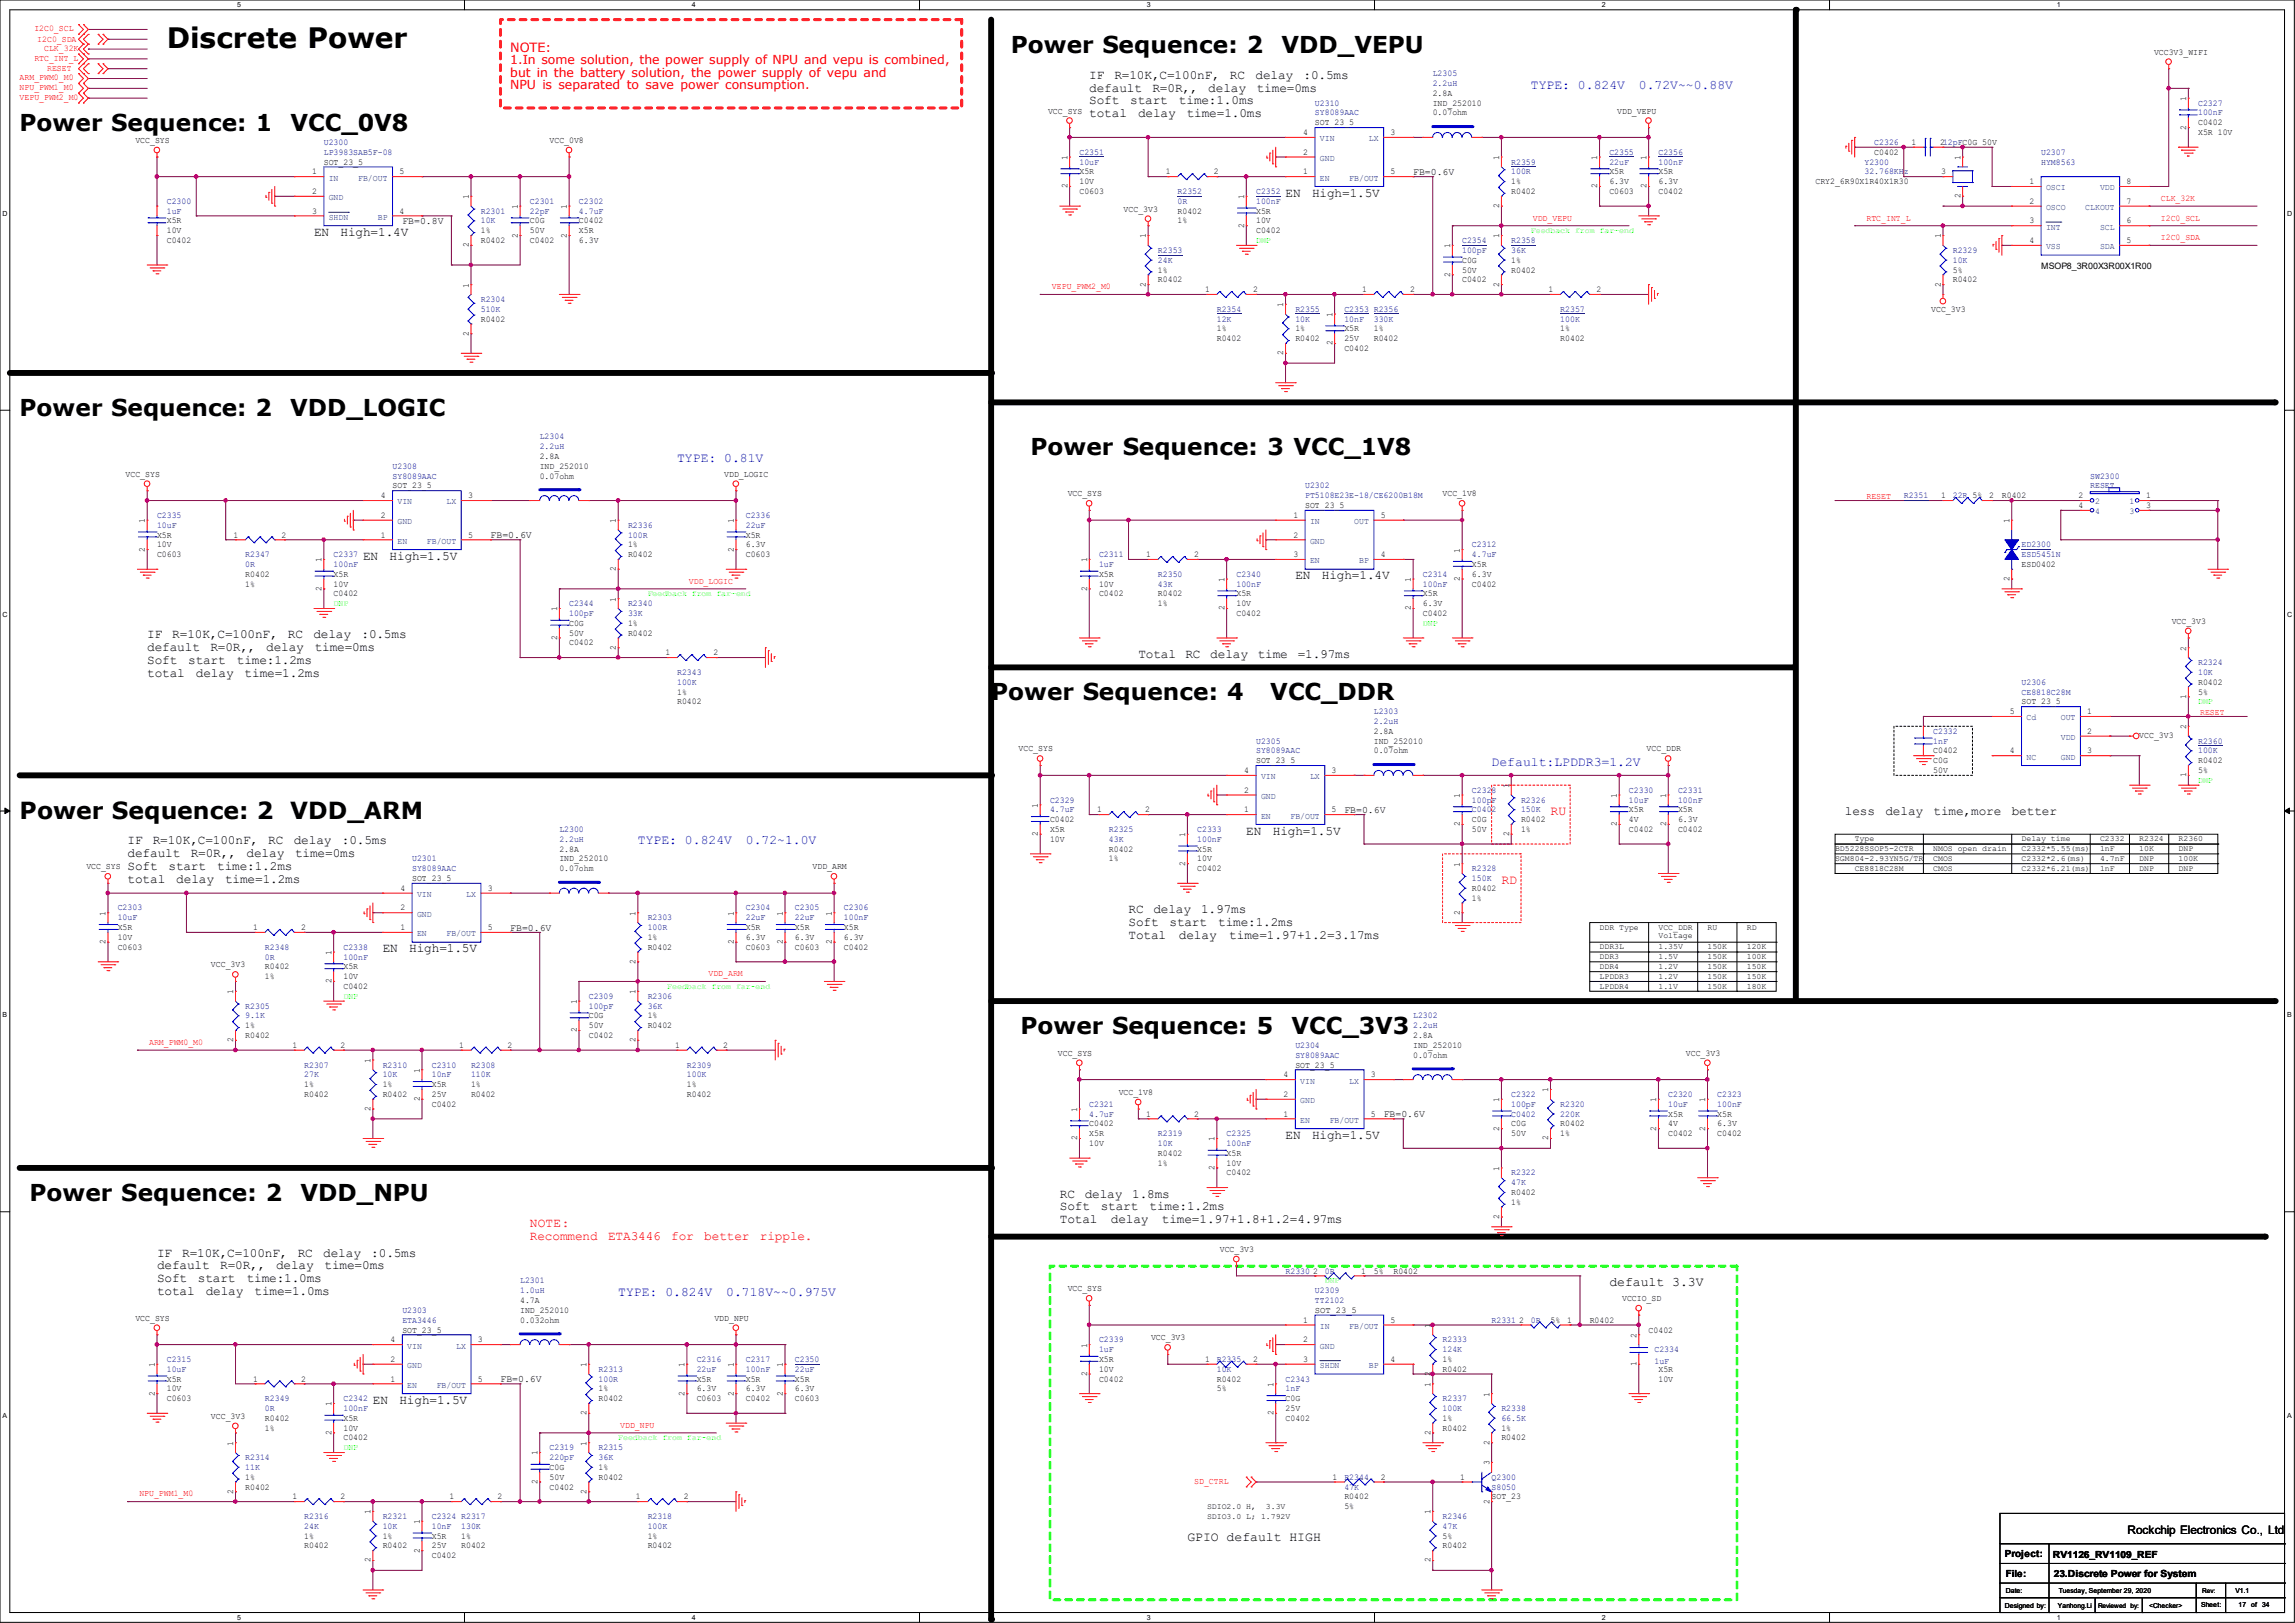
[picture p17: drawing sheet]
<svg xmlns="http://www.w3.org/2000/svg" width="297mm" height="210mm" viewBox="0 0 297 210" stroke-linecap="round" stroke-linejoin="round" font-family="sans-serif">
<defs><g id="words">
<text font-size="3.6" x="21.6" y="6.2">Discrete Power</text>
<g font-size="3">
<text x="130.8" y="6.8">Power Sequence: 2</text>
<text x="165.9" y="6.8">VDD_VEPU</text>
<text x="2.5" y="17">Power Sequence: 1</text>
<text x="37.6" y="17">VCC_0V8</text>
<text x="2.5" y="53.8">Power Sequence: 2</text>
<text x="37.6" y="53.8">VDD_LOGIC</text>
<text x="133.3" y="58.9">Power Sequence: 3 VCC_1V8</text>
<text x="128.3" y="90.6">Power Sequence: 4</text>
<text x="164.4" y="90.6">VCC_DDR</text>
<text x="2.5" y="105.9">Power Sequence: 2</text>
<text x="37.6" y="105.9">VDD_ARM</text>
<text x="132.1" y="133.8">Power Sequence: 5</text>
<text x="167.1" y="133.8">VCC_3V3</text>
<text x="3.8" y="155.4">Power Sequence: 2</text>
<text x="38.9" y="155.4">VDD_NPU</text>
</g>
<g font-size="1.7" fill="#f00">
<text x="66" y="6.7">NOTE:</text>
<text x="200.7" y="105.5">RU</text>
<text x="194.3" y="114.3">RD</text>
<text x="68.6" y="158.8">NOTE:</text>
<text x="68.6" y="160.4">Recommend</text>
<text x="78.7" y="160.4">ETA3446</text>
<text x="86.9" y="160.4">for</text>
<text x="91.1" y="160.4">better</text>
<text x="98.3" y="160.4">ripple.</text>
</g>
<g font-size="1.7">
<text x="141" y="10.2">IF</text>
<text x="141" y="11.9">default</text>
<text x="144.2" y="10.2">R=10K,C=100nF,</text>
<text x="149.1" y="11.9">R=0R,,</text>
<text x="156.4" y="11.9">delay</text>
<text x="159.2" y="10.2">RC</text>
<text x="162.5" y="10.2">delay</text>
<text x="162.6" y="11.9">time=0ms</text>
<text x="168.7" y="10.2">:0.5ms</text>
<text x="141" y="13.5">Soft</text>
<text x="141" y="15.2">total</text>
<text x="146.3" y="13.5">start</text>
<text x="147.3" y="15.2">delay</text>
<text x="152.6" y="13.5">time:1.0ms</text>
<text x="153.6" y="15.2">time=1.0ms</text>
<text x="166.4" y="25.4">EN</text>
<text x="169.8" y="25.4">High=1.5V</text>
<text x="40.6" y="30.5">EN</text>
<text x="44.1" y="30.5">High=1.4V</text>
<text x="47" y="72.4">EN</text>
<text x="50.4" y="72.4">High=1.5V</text>
<text x="167.6" y="75">EN</text>
<text x="171.1" y="75">High=1.4V</text>
<text x="19" y="82.6">IF</text>
<text x="22.3" y="82.6">R=10K,C=100nF,</text>
<text x="37.3" y="82.6">RC</text>
<text x="40.6" y="82.6">delay</text>
<text x="46.8" y="82.6">:0.5ms</text>
<text x="19" y="84.2">default</text>
<text x="19" y="85.9">Soft</text>
<text x="19" y="87.5">total</text>
<text x="24.3" y="85.9">start</text>
<text x="25.4" y="87.5">delay</text>
<text x="27.2" y="84.2">R=0R,,</text>
<text x="30.7" y="85.9">time:1.2ms</text>
<text x="31.7" y="87.5">time=1.2ms</text>
<text x="34.5" y="84.2">delay</text>
<text x="40.7" y="84.2">time=0ms</text>
<text x="147.3" y="85.1">Total</text>
<text x="153.4" y="85.1">RC</text>
<text x="156.6" y="85.1">delay</text>
<text x="162.8" y="85.1">time</text>
<text x="167.9" y="85.1">=1.97ms</text>
<text x="161.3" y="108">EN</text>
<text x="164.7" y="108">High=1.5V</text>
<text x="238.8" y="105.5">less</text>
<text x="244" y="105.5">delay</text>
<text x="250.2" y="105.5">time,more</text>
<text x="260.4" y="105.5">better</text>
<text x="16.5" y="109.3">IF</text>
<text x="16.5" y="110.9">default</text>
<text x="16.5" y="112.6">Soft</text>
<text x="19.8" y="109.3">R=10K,C=100nF,</text>
<text x="21.8" y="112.6">start</text>
<text x="24.7" y="110.9">R=0R,,</text>
<text x="28.1" y="112.6">time:1.2ms</text>
<text x="31.9" y="110.9">delay</text>
<text x="34.7" y="109.3">RC</text>
<text x="38" y="109.3">delay</text>
<text x="38.2" y="110.9">time=0ms</text>
<text x="44.2" y="109.3">:0.5ms</text>
<text x="16.5" y="114.2">total</text>
<text x="22.8" y="114.2">delay</text>
<text x="29.1" y="114.2">time=1.2ms</text>
<text x="146" y="118.2">RC</text>
<text x="146" y="119.8">Soft</text>
<text x="149.3" y="118.2">delay</text>
<text x="151.3" y="119.8">start</text>
<text x="155.4" y="118.2">1.97ms</text>
<text x="157.7" y="119.8">time:1.2ms</text>
<text x="49.5" y="123.2">EN</text>
<text x="53" y="123.2">High=1.5V</text>
<text x="146" y="121.5">Total</text>
<text x="152.6" y="121.5">delay</text>
<text x="159.1" y="121.5">time=1.97+1.2=3.17ms</text>
<text x="166.4" y="147.4">EN</text>
<text x="169.8" y="147.4">High=1.5V</text>
<text x="137.2" y="155">RC</text>
<text x="140.4" y="155">delay</text>
<text x="146.5" y="155">1.8ms</text>
<text x="137.2" y="156.6">Soft</text>
<text x="137.2" y="158.3">Total</text>
<text x="142.5" y="156.6">start</text>
<text x="143.8" y="158.3">delay</text>
<text x="148.8" y="156.6">time:1.2ms</text>
<text x="150.4" y="158.3">time=1.97+1.8+1.2=4.97ms</text>
<text x="20.3" y="162.6">IF</text>
<text x="20.3" y="164.3">default</text>
<text x="20.3" y="165.9">Soft</text>
<text x="20.3" y="167.6">total</text>
<text x="23.6" y="162.6">R=10K,C=100nF,</text>
<text x="25.6" y="165.9">start</text>
<text x="26.6" y="167.6">delay</text>
<text x="28.5" y="164.3">R=0R,,</text>
<text x="31.9" y="165.9">time:1.0ms</text>
<text x="32.9" y="167.6">time=1.0ms</text>
<text x="35.7" y="164.3">delay</text>
<text x="38.5" y="162.6">RC</text>
<text x="41.8" y="162.6">delay</text>
<text x="42" y="164.3">time=0ms</text>
<text x="48.1" y="162.6">:0.5ms</text>
<text x="208.3" y="166.4">default 3.3V</text>
<text x="48.3" y="181.7">EN</text>
<text x="51.7" y="181.7">High=1.5V</text>
<text x="153.7" y="199.4">GPIO default HIGH</text>
</g>
<g font-size="1.7" fill="#00f">
<text x="198.1" y="11.5">TYPE: 0.824V</text>
<text x="212.1" y="11.5">0.72V~~0.88V</text>
<text x="87.6" y="59.7">TYPE: 0.81V</text>
<text x="193" y="99.1">Default:LPDDR3=1.2V</text>
<text x="82.5" y="109.3">TYPE: 0.824V</text>
<text x="96.5" y="109.3">0.72~1.0V</text>
<text x="80" y="167.7">TYPE: 0.824V</text>
<text x="94" y="167.7">0.718V~~0.975V</text>
</g>
<g font-size="1.6" fill="#f00">
<text x="66" y="8.3">1.In some solution, the power supply of NPU and vepu is combined,</text>
<text x="66" y="9.9">but in the battery solution, the power supply of vepu and</text>
<text x="66" y="11.6">NPU is separated to save power consumption.</text>
</g>
<text font-size="1.5" x="275.3" y="198.5">Rockchip Electronics Co., Ltd</text>
<g font-size="1.3">
<text x="182.9" y="22.6">FB=0.6V</text>
<text x="52.1" y="29">FB=0.8V</text>
<text x="63.5" y="69.6">FB=0.6V</text>
<text x="174" y="105.2">FB=0.6V</text>
<text x="66" y="120.4">FB=0.6V</text>
<text x="179.1" y="144.6">FB=0.6V</text>
<text x="64.8" y="178.9">FB=0.6V</text>
<text x="259.5" y="201.5">Project:</text>
<text x="265.7" y="201.6">RV1126_RV1109_REF</text>
<text x="259.6" y="204">File:</text>
<text x="265.8" y="204.1">23.Discrete Power for System</text>
</g>
<g font-size="1.1" fill="#f00">
<text x="4.4" y="4">I2C0_SCL</text>
<text x="4.8" y="5.4">I2C0_SDA</text>
<text x="2.5" y="10.4">ARM_PWM0_M0</text>
<text x="2.5" y="11.6">NPU_PWM1_M0</text>
<text x="4.4" y="7.8">RTC_INT_L</text>
<text x="5.7" y="6.6">CLK_32K</text>
<text x="6.1" y="9.2">RESET</text>
<text x="2.5" y="12.9">VEPU_PWM2_M0</text>
<text x="198.4" y="28.5">VDD_VEPU</text>
<text x="241.6" y="28.5">RTC_INT_L</text>
<text x="279.7" y="26">CLK_32K</text>
<text x="279.7" y="28.5">I2C0_SCL</text>
<text x="279.7" y="31.1">I2C0_SDA</text>
<text x="136.1" y="37.4">VEPU_PWM2_M0</text>
<text x="241.6" y="64.5">RESET</text>
<text x="89.2" y="75.5">VDD_LOGIC</text>
<text x="284.7" y="92.5">RESET</text>
<text x="91.7" y="126.3">VDD_ARM</text>
<text x="19.3" y="135.2">ARM_PWM0_M0</text>
<text x="80.3" y="184.7">VDD_NPU</text>
<text x="154.6" y="192">SD_CTRL</text>
<text x="18" y="193.6">NPU_PWM1_M0</text>
</g>
<g font-size="1.1" fill="#000080">
<text x="185.4" y="9.9">L2305</text>
<text x="185.4" y="11.1">2.2uH</text>
<text x="170.2" y="13.7">U2310</text>
<text x="170.2" y="14.9">SY8089AAC</text>
<text x="284.5" y="13.7">C2327</text>
<text x="284.5" y="14.9">100nF</text>
<text x="41.9" y="18.8">U2300</text>
<text x="41.9" y="20">LP3983SAB5F-08</text>
<text x="139.7" y="20">C2351</text>
<text x="139.7" y="21.3">10uF</text>
<text x="195.6" y="21.3">R2359</text>
<text x="195.6" y="22.6">100R</text>
<text x="208.3" y="20">C2355</text>
<text x="208.3" y="21.3">22uF</text>
<text x="214.6" y="20">C2356</text>
<text x="214.6" y="21.3">100nF</text>
<text x="241.3" y="21.3">Y2300</text>
<text x="241.3" y="22.6">32.768KHz</text>
<text x="242.6" y="18.8">C2326</text>
<text x="264.2" y="20">U2307</text>
<text x="264.2" y="21.3">HYM8563</text>
<text x="21.6" y="26.4">C2300</text>
<text x="21.6" y="27.6">1uF</text>
<text x="62.2" y="27.6">R2301</text>
<text x="62.2" y="28.9">10K</text>
<text x="68.6" y="26.4">C2301</text>
<text x="68.6" y="27.6">22pF</text>
<text x="74.9" y="26.4">C2302</text>
<text x="74.9" y="27.6">4.7uF</text>
<text x="152.4" y="25.1">R2352</text>
<text x="152.4" y="26.4">0R</text>
<text x="162.6" y="25.1">C2352</text>
<text x="162.6" y="26.4">100nF</text>
<text x="149.9" y="32.7">R2353</text>
<text x="149.9" y="34">24K</text>
<text x="189.2" y="31.5">C2354</text>
<text x="189.2" y="32.7">100pF</text>
<text x="195.6" y="31.5">R2358</text>
<text x="195.6" y="32.7">36K</text>
<text x="252.7" y="32.7">R2329</text>
<text x="252.7" y="34">10K</text>
<text x="62.2" y="39.1">R2304</text>
<text x="62.2" y="40.3">510K</text>
<text x="157.5" y="40.3">R2354</text>
<text x="157.5" y="41.6">12K</text>
<text x="167.6" y="40.3">R2355</text>
<text x="167.6" y="41.6">10K</text>
<text x="174" y="40.3">C2353 R2356</text>
<text x="174" y="41.6">10nF</text>
<text x="177.8" y="41.6">330K</text>
<text x="201.9" y="40.3">R2357</text>
<text x="201.9" y="41.6">100K</text>
<text x="69.8" y="56.9">L2304</text>
<text x="69.8" y="58.1">2.2uH</text>
<text x="50.8" y="60.7">U2308</text>
<text x="50.8" y="61.9">SY8089AAC</text>
<text x="168.9" y="63.2">U2302</text>
<text x="168.9" y="64.5">PT5108E23E-18/CE6200B18M</text>
<text x="246.4" y="64.5">R2351</text>
<text x="252.7" y="64.5">22R 5%</text>
<text x="270.5" y="61.9">SW2300</text>
<text x="270.5" y="63.2">RESET</text>
<text x="20.3" y="67">C2335</text>
<text x="20.3" y="68.3">10uF</text>
<text x="81.3" y="68.3">R2336</text>
<text x="81.3" y="69.6">100R</text>
<text x="96.5" y="67">C2336</text>
<text x="96.5" y="68.3">22uF</text>
<text x="190.5" y="70.8">C2312</text>
<text x="261.6" y="70.8">ED2300</text>
<text x="31.7" y="72.1">R2347</text>
<text x="31.7" y="73.4">0R</text>
<text x="43.2" y="72.1">C2337</text>
<text x="43.2" y="73.4">100nF</text>
<text x="142.2" y="72.1">C2311</text>
<text x="142.2" y="73.4">1uF</text>
<text x="149.9" y="74.6">R2350</text>
<text x="149.9" y="75.9">43K</text>
<text x="160" y="74.6">C2340</text>
<text x="160" y="75.9">100nF</text>
<text x="184.1" y="74.6">C2314</text>
<text x="184.1" y="75.9">100nF</text>
<text x="190.5" y="72.1">4.7uF</text>
<text x="261.6" y="72.1">ESD5451N</text>
<text x="73.7" y="78.4">C2344</text>
<text x="73.7" y="79.7">100pF</text>
<text x="81.3" y="78.4">R2340</text>
<text x="81.3" y="79.7">33K</text>
<text x="87.6" y="87.3">R2343</text>
<text x="87.6" y="88.6">100K</text>
<text x="261.6" y="88.6">U2306</text>
<text x="261.6" y="89.9">CE8818C28M</text>
<text x="284.5" y="86.1">R2324</text>
<text x="284.5" y="87.3">10K</text>
<text x="177.8" y="92.4">L2303</text>
<text x="177.8" y="93.7">2.2uH</text>
<text x="250.2" y="95">C2332</text>
<text x="162.6" y="96.2">U2305</text>
<text x="162.6" y="97.5">SY8089AAC</text>
<text x="250.2" y="96.2">1nF</text>
<text x="284.5" y="96.2">R2360</text>
<text x="284.5" y="97.5">100K</text>
<text x="72.4" y="107.7">L2300</text>
<text x="135.9" y="103.8">C2329</text>
<text x="135.9" y="105.1">4.7uF</text>
<text x="143.5" y="107.7">R2325</text>
<text x="154.9" y="107.7">C2333</text>
<text x="190.5" y="102.6">C2328</text>
<text x="190.5" y="103.8">100pF</text>
<text x="190.5" y="105.1">C0402</text>
<text x="196.8" y="103.8">R2326</text>
<text x="196.8" y="105.1">150K</text>
<text x="210.8" y="102.6">C2330</text>
<text x="210.8" y="103.8">10uF</text>
<text x="217.2" y="102.6">C2331</text>
<text x="217.2" y="103.8">100nF</text>
<text x="53.3" y="111.5">U2301</text>
<text x="53.3" y="112.7">SY8089AAC</text>
<text x="72.4" y="108.9">2.2uH</text>
<text x="143.5" y="108.9">43K</text>
<text x="154.9" y="108.9">100nF</text>
<text x="190.5" y="112.7">R2328</text>
<text x="15.2" y="117.8">C2303</text>
<text x="15.2" y="119.1">10uF</text>
<text x="83.8" y="119.1">R2303</text>
<text x="96.5" y="117.8">C2304</text>
<text x="96.5" y="119.1">22uF</text>
<text x="102.9" y="117.8">C2305</text>
<text x="102.9" y="119.1">22uF</text>
<text x="109.2" y="117.8">C2306</text>
<text x="109.2" y="119.1">100nF</text>
<text x="190.5" y="114">150K</text>
<text x="34.3" y="122.9">R2348</text>
<text x="34.3" y="124.2">0R</text>
<text x="44.4" y="122.9">C2338</text>
<text x="44.4" y="124.2">100nF</text>
<text x="83.8" y="120.4">100R</text>
<text x="31.7" y="130.5">R2305</text>
<text x="31.7" y="131.8">9.1K</text>
<text x="76.2" y="129.2">C2309</text>
<text x="76.2" y="130.5">100pF</text>
<text x="83.8" y="129.2">R2306</text>
<text x="83.8" y="130.5">36K</text>
<text x="182.9" y="131.8">L2302</text>
<text x="167.6" y="135.6">U2304</text>
<text x="167.6" y="136.9">SY8089AAC</text>
<text x="182.9" y="133.1">2.2uH</text>
<text x="39.4" y="138.1">R2307</text>
<text x="39.4" y="139.4">27K</text>
<text x="49.5" y="138.1">R2310</text>
<text x="49.5" y="139.4">10K</text>
<text x="55.9" y="138.1">C2310</text>
<text x="55.9" y="139.4">10nF</text>
<text x="61" y="138.1">R2308</text>
<text x="61" y="139.4">110K</text>
<text x="88.9" y="138.1">R2309</text>
<text x="88.9" y="139.4">100K</text>
<text x="141" y="143.2">C2321</text>
<text x="195.6" y="141.9">C2322</text>
<text x="195.6" y="143.2">100pF</text>
<text x="201.9" y="143.2">R2320</text>
<text x="215.9" y="141.9">C2320</text>
<text x="215.9" y="143.2">10uF</text>
<text x="222.2" y="141.9">C2323</text>
<text x="222.2" y="143.2">100nF</text>
<text x="141" y="144.5">4.7uF</text>
<text x="149.9" y="147">R2319</text>
<text x="149.9" y="148.3">10K</text>
<text x="158.7" y="147">C2325</text>
<text x="158.7" y="148.3">100nF</text>
<text x="195.6" y="144.5">C0402</text>
<text x="201.9" y="144.5">220K</text>
<text x="195.6" y="152.1">R2322</text>
<text x="195.6" y="153.4">47K</text>
<text x="67.3" y="166.1">L2301</text>
<text x="67.3" y="167.3">1.0uH</text>
<text x="166.4" y="164.8">R2330</text>
<text x="170.2" y="167.3">U2309</text>
<text x="171.4" y="164.8">0R</text>
<text x="52.1" y="169.9">U2303</text>
<text x="52.1" y="171.2">ETA3446</text>
<text x="142.2" y="173.7">C2339</text>
<text x="170.2" y="168.6">TT2102</text>
<text x="186.7" y="173.7">R2333</text>
<text x="193" y="171.2">R2331</text>
<text x="198.1" y="171.2">0R</text>
<text x="21.6" y="176.2">C2315</text>
<text x="21.6" y="177.5">10uF</text>
<text x="77.5" y="177.5">R2313</text>
<text x="77.5" y="178.8">100R</text>
<text x="90.2" y="176.2">C2316</text>
<text x="90.2" y="177.5">22uF</text>
<text x="96.5" y="176.2">C2317</text>
<text x="96.5" y="177.5">100nF</text>
<text x="102.9" y="176.2">C2350</text>
<text x="102.9" y="177.5">22uF</text>
<text x="142.2" y="175">1uF</text>
<text x="157.5" y="176.2">R2335</text>
<text x="157.5" y="177.5">10K</text>
<text x="166.4" y="178.8">C2343</text>
<text x="186.7" y="175">124K</text>
<text x="214.1" y="175">C2334</text>
<text x="214.1" y="176.5">1uF</text>
<text x="34.3" y="181.3">R2349</text>
<text x="34.3" y="182.6">0R</text>
<text x="44.4" y="181.3">C2342</text>
<text x="44.4" y="182.6">100nF</text>
<text x="166.4" y="180">1nF</text>
<text x="186.7" y="181.3">R2337</text>
<text x="186.7" y="182.6">100K</text>
<text x="194.3" y="182.6">R2338</text>
<text x="194.3" y="183.9">66.5K</text>
<text x="31.7" y="188.9">R2314</text>
<text x="31.7" y="190.2">11K</text>
<text x="71.1" y="187.7">C2319</text>
<text x="71.1" y="188.9">220pF</text>
<text x="77.5" y="187.7">R2315</text>
<text x="77.5" y="188.9">36K</text>
<text x="174" y="191.5">R2344</text>
<text x="193" y="191.5">Q2300</text>
<text x="39.4" y="196.6">R2316</text>
<text x="39.4" y="197.8">24K</text>
<text x="49.5" y="196.6">R2321</text>
<text x="49.5" y="197.8">10K</text>
<text x="55.9" y="196.6">C2324 R2317</text>
<text x="55.9" y="197.8">10nF</text>
<text x="59.7" y="197.8">130K</text>
<text x="83.8" y="196.6">R2318</text>
<text x="83.8" y="197.8">100K</text>
<text x="174" y="192.7">47K</text>
<text x="186.7" y="196.6">R2346</text>
<text x="186.7" y="197.8">47K</text>
<text x="193" y="192.7">S8050</text>
</g>
<g font-size="1.1">
<text x="278.8" y="7.1">VCC3V3_WIFI</text>
<text x="135.6" y="14.7">VCC_SYS</text>
<text x="168.7" y="17.5">4</text>
<text x="170.2" y="16.2">SOT_23_5</text>
<text x="180" y="17.5">3</text>
<text x="185.4" y="13.7">IND_252010</text>
<text x="185.4" y="12.4">2.8A</text>
<text x="185.4" y="14.9">0.07ohm</text>
<text x="209.3" y="14.7">VDD_VEPU</text>
<text x="282.9" y="16.8" transform="rotate(-90 282.9 16.8)">2</text>
<text x="282.9" y="13.1" transform="rotate(-90 282.9 13.1)">1</text>
<text x="284.5" y="16.2">C0402</text>
<text x="284.5" y="17.5">X5R 10V</text>
<text x="17.5" y="18.5">VCC_SYS</text>
<text x="40.4" y="22.6">1</text>
<text x="41.9" y="21.3">SOT_23_5</text>
<text x="51.7" y="22.6">5</text>
<text x="71.1" y="18.5">VCC_0V8</text>
<text x="138.1" y="20.7" transform="rotate(-90 138.1 20.7)">1</text>
<text x="139.7" y="22.6">X5R</text>
<text x="139.7" y="23.8">10V</text>
<text x="150.9" y="22.6">1</text>
<text x="157.1" y="22.6">2</text>
<text x="168.7" y="22.6">1</text>
<text x="168.7" y="20">2</text>
<text x="180" y="22.6">5</text>
<text x="194" y="20.7" transform="rotate(-90 194 20.7)">1</text>
<text x="195.6" y="23.8">1%</text>
<text x="206.7" y="20.7" transform="rotate(-90 206.7 20.7)">1</text>
<text x="208.3" y="22.6">X5R</text>
<text x="208.3" y="23.8">6.3V</text>
<text x="213.1" y="20.7" transform="rotate(-90 213.1 20.7)">1</text>
<text x="214.6" y="22.6">X5R</text>
<text x="214.6" y="23.8">6.3V</text>
<text x="234.9" y="23.8">CRY2_6R90X1R40X1R30</text>
<text x="242.6" y="20">C0402</text>
<text x="247.4" y="18.8">1</text>
<text x="251.1" y="18.8">212pFC0G 50V</text>
<text x="251.2" y="22.6">3</text>
<text x="253.7" y="20.7" transform="rotate(-90 253.7 20.7)">1</text>
<text x="262.6" y="23.8">1</text>
<text x="275.2" y="23.8">8</text>
<text x="21.6" y="28.9">X5R</text>
<text x="40.4" y="25.1">2</text>
<text x="40.4" y="27.6">3</text>
<text x="51.7" y="27.6">4</text>
<text x="60.7" y="25.8" transform="rotate(-90 60.7 25.8)">1</text>
<text x="67" y="27.1" transform="rotate(-90 67 27.1)">1</text>
<text x="68.6" y="28.9">C0G</text>
<text x="73.4" y="27.1" transform="rotate(-90 73.4 27.1)">1</text>
<text x="74.9" y="28.9">C0402</text>
<text x="138.1" y="24.4" transform="rotate(-90 138.1 24.4)">2</text>
<text x="139.7" y="25.1">C0603</text>
<text x="145.4" y="27.4">VCC_3V3</text>
<text x="152.4" y="27.6">R0402</text>
<text x="152.4" y="28.9">1%</text>
<text x="161" y="29.5" transform="rotate(-90 161 29.5)">2</text>
<text x="161" y="25.8" transform="rotate(-90 161 25.8)">1</text>
<text x="162.6" y="27.6">X5R</text>
<text x="162.6" y="28.9">10V</text>
<text x="194" y="26.9" transform="rotate(-90 194 26.9)">2</text>
<text x="195.6" y="25.1">R0402</text>
<text x="206.7" y="24.4" transform="rotate(-90 206.7 24.4)">2</text>
<text x="208.3" y="25.1">C0603</text>
<text x="213.1" y="24.4" transform="rotate(-90 213.1 24.4)">2</text>
<text x="214.6" y="25.1">C0402</text>
<text x="253.7" y="25.7" transform="rotate(-90 253.7 25.7)">2</text>
<text x="262.6" y="26.4">2</text>
<text x="262.6" y="28.9">3</text>
<text x="275.2" y="28.9">6</text>
<text x="275.2" y="26.4">7</text>
<text x="21.6" y="31.5">C0402</text>
<text x="21.6" y="30.2">10V</text>
<text x="60.7" y="32" transform="rotate(-90 60.7 32)">2</text>
<text x="62.2" y="31.5">R0402</text>
<text x="62.2" y="30.2">1%</text>
<text x="67" y="30.7" transform="rotate(-90 67 30.7)">2</text>
<text x="68.6" y="31.5">C0402</text>
<text x="68.6" y="30.2">50V</text>
<text x="73.4" y="30.7" transform="rotate(-90 73.4 30.7)">2</text>
<text x="74.9" y="30.2">X5R</text>
<text x="74.9" y="31.5">6.3V</text>
<text x="148.3" y="30.9" transform="rotate(-90 148.3 30.9)">1</text>
<text x="149.9" y="35.3">1%</text>
<text x="162.6" y="30.2">C0402</text>
<text x="187.7" y="35.8" transform="rotate(-90 187.7 35.8)">2</text>
<text x="187.7" y="32.1" transform="rotate(-90 187.7 32.1)">1</text>
<text x="189.2" y="34">C0G</text>
<text x="189.2" y="35.3">50V</text>
<text x="194" y="30.9" transform="rotate(-90 194 30.9)">1</text>
<text x="195.6" y="35.3">R0402</text>
<text x="195.6" y="34">1%</text>
<text x="251.2" y="30.9" transform="rotate(-90 251.2 30.9)">1</text>
<text x="252.7" y="35.3">5%</text>
<text x="262.6" y="31.5">4</text>
<text x="264.2" y="34.8">MSOP8_3R00X3R00X1R00</text>
<text x="275.2" y="31.5">5</text>
<text x="60.7" y="37.2" transform="rotate(-90 60.7 37.2)">1</text>
<text x="62.2" y="41.6">R0402</text>
<text x="148.3" y="37.1" transform="rotate(-90 148.3 37.1)">2</text>
<text x="149.9" y="36.5">R0402</text>
<text x="156" y="37.8">1</text>
<text x="162.2" y="37.8">2</text>
<text x="166.1" y="39.8" transform="rotate(-90 166.1 39.8)">1</text>
<text x="172.4" y="41" transform="rotate(-90 172.4 41)">1</text>
<text x="176.3" y="37.8">1</text>
<text x="182.5" y="37.8">2</text>
<text x="189.2" y="36.5">C0402</text>
<text x="194" y="37.1" transform="rotate(-90 194 37.1)">2</text>
<text x="200.4" y="37.8">1</text>
<text x="206.6" y="37.8">2</text>
<text x="249.9" y="40.3">VCC_3V3</text>
<text x="251.2" y="37.1" transform="rotate(-90 251.2 37.1)">2</text>
<text x="252.7" y="36.5">R0402</text>
<text x="60.7" y="43.4" transform="rotate(-90 60.7 43.4)">2</text>
<text x="157.5" y="44.2">R0402</text>
<text x="157.5" y="42.9">1%</text>
<text x="166.1" y="46" transform="rotate(-90 166.1 46)">2</text>
<text x="167.6" y="44.2">R0402</text>
<text x="167.6" y="42.9">1%</text>
<text x="172.4" y="44.7" transform="rotate(-90 172.4 44.7)">2</text>
<text x="174" y="45.4">C0402</text>
<text x="174" y="42.9">X5R</text>
<text x="174" y="44.2">25V</text>
<text x="177.8" y="44.2">R0402</text>
<text x="177.8" y="42.9">1%</text>
<text x="201.9" y="44.2">R0402</text>
<text x="201.9" y="42.9">1%</text>
<text x="69.8" y="59.4">2.8A</text>
<text x="16.3" y="61.7">VCC_SYS</text>
<text x="49.3" y="64.5">4</text>
<text x="50.8" y="63.2">SOT_23_5</text>
<text x="60.6" y="64.5">3</text>
<text x="69.8" y="60.7">IND_252010</text>
<text x="69.8" y="61.9">0.07ohm</text>
<text x="93.7" y="61.7">VDD_LOGIC</text>
<text x="138.2" y="64.2">VCC_SYS</text>
<text x="168.9" y="65.7">SOT_23_5</text>
<text x="186.7" y="64.2">VCC_1V8</text>
<text x="251.2" y="64.5">1</text>
<text x="257.4" y="64.5">2</text>
<text x="259.1" y="64.5">R0402</text>
<text x="269" y="64.5">2</text>
<text x="269" y="65.7">4</text>
<text x="277.7" y="64.5">1</text>
<text x="277.7" y="65.7">3</text>
<text x="18.8" y="71.4" transform="rotate(-90 18.8 71.4)">2</text>
<text x="18.8" y="67.7" transform="rotate(-90 18.8 67.7)">1</text>
<text x="20.3" y="69.6">X5R</text>
<text x="20.3" y="70.8">10V</text>
<text x="30.2" y="69.6">1</text>
<text x="36.4" y="69.6">2</text>
<text x="49.3" y="69.6">1</text>
<text x="49.3" y="67">2</text>
<text x="60.6" y="69.6">5</text>
<text x="79.7" y="67.7" transform="rotate(-90 79.7 67.7)">1</text>
<text x="81.3" y="70.8">1%</text>
<text x="95" y="71.4" transform="rotate(-90 95 71.4)">2</text>
<text x="95" y="67.7" transform="rotate(-90 95 67.7)">1</text>
<text x="96.5" y="69.6">X5R</text>
<text x="96.5" y="70.8">6.3V</text>
<text x="167.4" y="67">1</text>
<text x="167.4" y="69.6">2</text>
<text x="178.7" y="67">5</text>
<text x="188.9" y="71.5" transform="rotate(-90 188.9 71.5)">1</text>
<text x="260.1" y="67.7" transform="rotate(-90 260.1 67.7)">1</text>
<text x="20.3" y="72.1">C0603</text>
<text x="31.7" y="74.6">R0402</text>
<text x="31.7" y="75.9">1%</text>
<text x="41.6" y="76.5" transform="rotate(-90 41.6 76.5)">2</text>
<text x="41.6" y="72.8" transform="rotate(-90 41.6 72.8)">1</text>
<text x="43.2" y="77.2">C0402</text>
<text x="43.2" y="74.6">X5R</text>
<text x="43.2" y="75.9">10V</text>
<text x="79.7" y="77.9" transform="rotate(-90 79.7 77.9)">1</text>
<text x="79.7" y="73.9" transform="rotate(-90 79.7 73.9)">2</text>
<text x="81.3" y="72.1">R0402</text>
<text x="96.5" y="72.1">C0603</text>
<text x="140.7" y="76.5" transform="rotate(-90 140.7 76.5)">2</text>
<text x="140.7" y="72.8" transform="rotate(-90 140.7 72.8)">1</text>
<text x="142.2" y="77.2">C0402</text>
<text x="142.2" y="74.6">X5R</text>
<text x="142.2" y="75.9">10V</text>
<text x="148.3" y="72.1">1</text>
<text x="149.9" y="77.2">R0402</text>
<text x="154.6" y="72.1">2</text>
<text x="158.5" y="75.3" transform="rotate(-90 158.5 75.3)">1</text>
<text x="160" y="77.2">X5R</text>
<text x="167.4" y="72.1">3</text>
<text x="178.7" y="72.1">4</text>
<text x="182.6" y="75.3" transform="rotate(-90 182.6 75.3)">1</text>
<text x="184.1" y="77.2">X5R</text>
<text x="188.9" y="75.2" transform="rotate(-90 188.9 75.2)">2</text>
<text x="190.5" y="75.9">C0402</text>
<text x="190.5" y="73.4">X5R</text>
<text x="190.5" y="74.6">6.3V</text>
<text x="260.1" y="75.2" transform="rotate(-90 260.1 75.2)">2</text>
<text x="261.6" y="73.4">ESD0402</text>
<text x="72.1" y="82.8" transform="rotate(-90 72.1 82.8)">2</text>
<text x="72.1" y="79.1" transform="rotate(-90 72.1 79.1)">1</text>
<text x="73.7" y="83.5">C0402</text>
<text x="73.7" y="81">C0G</text>
<text x="73.7" y="82.3">50V</text>
<text x="81.3" y="82.3">R0402</text>
<text x="81.3" y="81">1%</text>
<text x="149.9" y="78.4">1%</text>
<text x="158.5" y="79" transform="rotate(-90 158.5 79)">2</text>
<text x="160" y="79.7">C0402</text>
<text x="160" y="78.4">10V</text>
<text x="182.6" y="79" transform="rotate(-90 182.6 79)">2</text>
<text x="184.1" y="79.7">C0402</text>
<text x="184.1" y="78.4">6.3V</text>
<text x="281" y="80.7">VCC_3V3</text>
<text x="79.7" y="84.1" transform="rotate(-90 79.7 84.1)">2</text>
<text x="86.1" y="84.8">1</text>
<text x="87.6" y="89.9">1%</text>
<text x="92.3" y="84.8">2</text>
<text x="282.9" y="84.2" transform="rotate(-90 282.9 84.2)">2</text>
<text x="284.5" y="88.6">R0402</text>
<text x="284.5" y="89.9">5%</text>
<text x="87.6" y="91.1">R0402</text>
<text x="177.8" y="95">2.8A</text>
<text x="260.1" y="92.4">5</text>
<text x="261.6" y="91.1">SOT_23_5</text>
<text x="270.1" y="92.4">1</text>
<text x="270.1" y="95">2</text>
<text x="276.9" y="95.5">VCC_3V3</text>
<text x="282.9" y="94.4" transform="rotate(-90 282.9 94.4)">2</text>
<text x="282.9" y="90.4" transform="rotate(-90 282.9 90.4)">1</text>
<text x="131.8" y="97.2">VCC_SYS</text>
<text x="161" y="100">4</text>
<text x="162.6" y="98.8">SOT_23_5</text>
<text x="172.3" y="100">3</text>
<text x="177.8" y="96.2">IND_252010</text>
<text x="177.8" y="97.5">0.07ohm</text>
<text x="195.3" y="102" transform="rotate(-90 195.3 102)">1</text>
<text x="213.1" y="97.2">VCC_DDR</text>
<text x="250.2" y="97.5">C0402</text>
<text x="250.2" y="98.8">C0G</text>
<text x="250.2" y="100">50V</text>
<text x="260.1" y="97.5">4</text>
<text x="270.1" y="97.5">3</text>
<text x="282.9" y="100.6" transform="rotate(-90 282.9 100.6)">1</text>
<text x="284.5" y="98.8">R0402</text>
<text x="284.5" y="100">5%</text>
<text x="134.3" y="104.5" transform="rotate(-90 134.3 104.5)">1</text>
<text x="135.9" y="106.4">C0402</text>
<text x="135.9" y="107.7">X5R</text>
<text x="142" y="105.1">1</text>
<text x="148.2" y="105.1">2</text>
<text x="161" y="105.1">1</text>
<text x="161" y="102.6">2</text>
<text x="172.3" y="105.1">5</text>
<text x="188.9" y="106.9" transform="rotate(-90 188.9 106.9)">2</text>
<text x="188.9" y="103.3" transform="rotate(-90 188.9 103.3)">1</text>
<text x="190.5" y="106.4">C0G</text>
<text x="190.5" y="107.7">50V</text>
<text x="196.8" y="106.4">R0402</text>
<text x="196.8" y="107.7">1%</text>
<text x="209.3" y="106.9" transform="rotate(-90 209.3 106.9)">2</text>
<text x="209.3" y="103.3" transform="rotate(-90 209.3 103.3)">1</text>
<text x="210.8" y="107.7">C0402</text>
<text x="210.8" y="105.1">X5R</text>
<text x="210.8" y="106.4">4V</text>
<text x="215.6" y="106.9" transform="rotate(-90 215.6 106.9)">2</text>
<text x="215.6" y="103.3" transform="rotate(-90 215.6 103.3)">1</text>
<text x="217.2" y="107.7">C0402</text>
<text x="217.2" y="105.1">X5R</text>
<text x="217.2" y="106.4">6.3V</text>
<text x="11.2" y="112.5">VCC_SYS</text>
<text x="72.4" y="111.5">IND_252010</text>
<text x="72.4" y="110.2">2.8A</text>
<text x="72.4" y="112.7">0.07ohm</text>
<text x="105.2" y="112.5">VDD_ARM</text>
<text x="134.3" y="108.2" transform="rotate(-90 134.3 108.2)">2</text>
<text x="135.9" y="108.9">10V</text>
<text x="143.5" y="110.2">R0402</text>
<text x="143.5" y="111.5">1%</text>
<text x="153.4" y="112" transform="rotate(-90 153.4 112)">2</text>
<text x="153.4" y="108.3" transform="rotate(-90 153.4 108.3)">1</text>
<text x="154.9" y="112.7">C0402</text>
<text x="154.9" y="110.2">X5R</text>
<text x="154.9" y="111.5">10V</text>
<text x="188.9" y="112.1" transform="rotate(-90 188.9 112.1)">1</text>
<text x="195.3" y="108.2" transform="rotate(-90 195.3 108.2)">2</text>
<text x="237.5" y="110.2">BD5228SSOP5-2CTR</text>
<text x="237.5" y="111.4">SGM804-2.93YN5G/TR</text>
<text x="240" y="112.7">CE8818C28M</text>
<text x="240" y="108.9">Type</text>
<text x="250.2" y="110.2">NMOS open drain</text>
<text x="250.2" y="111.4">CMOS</text>
<text x="250.2" y="112.7">CMOS</text>
<text x="261.6" y="112.7">C2332*6.21(ms)</text>
<text x="261.6" y="108.9">Delay time</text>
<text x="261.6" y="110.2">C2332*5.55(ms)</text>
<text x="261.6" y="111.4">C2332*2.6(ms)</text>
<text x="271.8" y="111.4">4.7nF</text>
<text x="271.8" y="108.9">C2332</text>
<text x="271.8" y="110.2">1nF</text>
<text x="271.8" y="112.7">1nF</text>
<text x="276.9" y="111.4">DNP</text>
<text x="276.9" y="110.2">10K</text>
<text x="276.9" y="108.9">R2324</text>
<text x="276.9" y="112.7">DNP</text>
<text x="281.9" y="108.9">R2360</text>
<text x="281.9" y="110.2">DNP</text>
<text x="281.9" y="111.4">100K</text>
<text x="281.9" y="112.7">DNP</text>
<text x="13.7" y="118.5" transform="rotate(-90 13.7 118.5)">1</text>
<text x="51.8" y="117.8">2</text>
<text x="51.8" y="115.3">4</text>
<text x="53.3" y="114">SOT_23_5</text>
<text x="63.1" y="115.3">3</text>
<text x="82.3" y="118.5" transform="rotate(-90 82.3 118.5)">1</text>
<text x="95" y="118.5" transform="rotate(-90 95 118.5)">1</text>
<text x="101.3" y="118.5" transform="rotate(-90 101.3 118.5)">1</text>
<text x="107.7" y="118.5" transform="rotate(-90 107.7 118.5)">1</text>
<text x="188.9" y="118.4" transform="rotate(-90 188.9 118.4)">2</text>
<text x="190.5" y="115.3">R0402</text>
<text x="190.5" y="116.5">1%</text>
<text x="13.7" y="122.2" transform="rotate(-90 13.7 122.2)">2</text>
<text x="15.2" y="122.9">C0603</text>
<text x="15.2" y="120.4">X5R</text>
<text x="15.2" y="121.6">10V</text>
<text x="27.3" y="125.2">VCC_3V3</text>
<text x="32.8" y="120.4">1</text>
<text x="34.3" y="125.4">R0402</text>
<text x="39" y="120.4">2</text>
<text x="42.9" y="123.6" transform="rotate(-90 42.9 123.6)">1</text>
<text x="44.4" y="125.4">X5R</text>
<text x="51.8" y="120.4">1</text>
<text x="63.1" y="120.4">5</text>
<text x="82.3" y="124.7" transform="rotate(-90 82.3 124.7)">2</text>
<text x="83.8" y="122.9">R0402</text>
<text x="83.8" y="121.6">1%</text>
<text x="95" y="122.2" transform="rotate(-90 95 122.2)">2</text>
<text x="96.5" y="122.9">C0603</text>
<text x="96.5" y="120.4">X5R</text>
<text x="96.5" y="121.6">6.3V</text>
<text x="101.3" y="122.2" transform="rotate(-90 101.3 122.2)">2</text>
<text x="102.9" y="122.9">C0603</text>
<text x="102.9" y="120.4">X5R</text>
<text x="102.9" y="121.6">6.3V</text>
<text x="107.7" y="122.2" transform="rotate(-90 107.7 122.2)">2</text>
<text x="109.2" y="122.9">C0402</text>
<text x="109.2" y="120.4">X5R</text>
<text x="109.2" y="121.6">6.3V</text>
<text x="207" y="122.9">DDR3L</text>
<text x="207" y="124.1">DDR3</text>
<text x="207" y="125.4">DDR4</text>
<text x="207" y="120.3">DDR Type</text>
<text x="214.6" y="122.9">1.35V</text>
<text x="214.6" y="124.1">1.5V</text>
<text x="214.6" y="125.4">1.2V</text>
<text x="214.6" y="121.4">Voltage</text>
<text x="214.6" y="120.3">VCC_DDR</text>
<text x="221" y="122.9">150K</text>
<text x="221" y="125.4">150K</text>
<text x="221" y="120.3">RU</text>
<text x="221" y="124.1">150K</text>
<text x="226.1" y="124.1">100K</text>
<text x="226.1" y="125.4">150K</text>
<text x="226.1" y="120.3">RD</text>
<text x="226.1" y="122.9">120K</text>
<text x="30.2" y="128.7" transform="rotate(-90 30.2 128.7)">1</text>
<text x="34.3" y="126.7">1%</text>
<text x="42.9" y="127.3" transform="rotate(-90 42.9 127.3)">2</text>
<text x="44.4" y="128">C0402</text>
<text x="44.4" y="126.7">10V</text>
<text x="74.6" y="129.9" transform="rotate(-90 74.6 129.9)">1</text>
<text x="76.2" y="131.8">C0G</text>
<text x="82.3" y="128.7" transform="rotate(-90 82.3 128.7)">1</text>
<text x="83.8" y="131.8">1%</text>
<text x="207" y="126.7">LPDDR3</text>
<text x="207" y="127.9">LPDDR4</text>
<text x="214.6" y="126.7">1.2V</text>
<text x="214.6" y="127.9">1.1V</text>
<text x="221" y="126.7">150K</text>
<text x="221" y="127.9">150K</text>
<text x="226.1" y="127.9">180K</text>
<text x="226.1" y="126.7">150K</text>
<text x="30.2" y="134.9" transform="rotate(-90 30.2 134.9)">2</text>
<text x="31.7" y="134.3">R0402</text>
<text x="31.7" y="133.1">1%</text>
<text x="37.8" y="135.6">1</text>
<text x="44.1" y="135.6">2</text>
<text x="48" y="137.5" transform="rotate(-90 48 137.5)">1</text>
<text x="59.4" y="135.6">1</text>
<text x="65.7" y="135.6">2</text>
<text x="74.6" y="133.6" transform="rotate(-90 74.6 133.6)">2</text>
<text x="76.2" y="134.3">C0402</text>
<text x="76.2" y="133.1">50V</text>
<text x="82.3" y="134.9" transform="rotate(-90 82.3 134.9)">2</text>
<text x="83.8" y="133.1">R0402</text>
<text x="87.4" y="135.6">1</text>
<text x="93.6" y="135.6">2</text>
<text x="136.9" y="136.6">VCC_SYS</text>
<text x="182.9" y="135.6">IND_252010</text>
<text x="182.9" y="134.3">2.8A</text>
<text x="182.9" y="136.9">0.07ohm</text>
<text x="218.2" y="136.6">VCC_3V3</text>
<text x="39.4" y="141.9">R0402</text>
<text x="39.4" y="140.7">1%</text>
<text x="48" y="143.8" transform="rotate(-90 48 143.8)">2</text>
<text x="49.5" y="141.9">R0402</text>
<text x="49.5" y="140.7">1%</text>
<text x="54.3" y="142.5" transform="rotate(-90 54.3 142.5)">2</text>
<text x="54.3" y="138.8" transform="rotate(-90 54.3 138.8)">1</text>
<text x="55.9" y="143.2">C0402</text>
<text x="55.9" y="140.7">X5R</text>
<text x="55.9" y="141.9">25V</text>
<text x="61" y="141.9">R0402</text>
<text x="61" y="140.7">1%</text>
<text x="88.9" y="141.9">R0402</text>
<text x="88.9" y="140.7">1%</text>
<text x="139.4" y="143.9" transform="rotate(-90 139.4 143.9)">1</text>
<text x="144.8" y="141.7">VCC_1V8</text>
<text x="166.1" y="141.9">2</text>
<text x="166.1" y="139.4">4</text>
<text x="167.6" y="138.1">SOT_23_5</text>
<text x="177.4" y="139.4">3</text>
<text x="194" y="142.6" transform="rotate(-90 194 142.6)">1</text>
<text x="200.4" y="141.4" transform="rotate(-90 200.4 141.4)">1</text>
<text x="214.3" y="142.6" transform="rotate(-90 214.3 142.6)">1</text>
<text x="220.7" y="142.6" transform="rotate(-90 220.7 142.6)">1</text>
<text x="139.4" y="147.6" transform="rotate(-90 139.4 147.6)">2</text>
<text x="141" y="145.8">C0402</text>
<text x="141" y="147">X5R</text>
<text x="141" y="148.3">10V</text>
<text x="148.3" y="144.5">1</text>
<text x="149.9" y="149.6">R0402</text>
<text x="154.6" y="144.5">2</text>
<text x="157.2" y="147.7" transform="rotate(-90 157.2 147.7)">1</text>
<text x="158.7" y="149.6">X5R</text>
<text x="166.1" y="144.5">1</text>
<text x="177.4" y="144.5">5</text>
<text x="194" y="146.3" transform="rotate(-90 194 146.3)">2</text>
<text x="195.6" y="145.8">C0G</text>
<text x="195.6" y="147">50V</text>
<text x="200.4" y="147.6" transform="rotate(-90 200.4 147.6)">2</text>
<text x="201.9" y="145.8">R0402</text>
<text x="201.9" y="147">1%</text>
<text x="214.3" y="146.3" transform="rotate(-90 214.3 146.3)">2</text>
<text x="215.9" y="147">C0402</text>
<text x="215.9" y="144.5">X5R</text>
<text x="215.9" y="145.8">4V</text>
<text x="220.7" y="146.3" transform="rotate(-90 220.7 146.3)">2</text>
<text x="222.2" y="147">C0402</text>
<text x="222.2" y="144.5">X5R</text>
<text x="222.2" y="145.8">6.3V</text>
<text x="149.9" y="150.8">1%</text>
<text x="157.2" y="151.4" transform="rotate(-90 157.2 151.4)">2</text>
<text x="158.7" y="152.1">C0402</text>
<text x="158.7" y="150.8">10V</text>
<text x="194" y="151.5" transform="rotate(-90 194 151.5)">1</text>
<text x="195.6" y="154.6">R0402</text>
<text x="195.6" y="155.9">1%</text>
<text x="194" y="157.7" transform="rotate(-90 194 157.7)">2</text>
<text x="138.2" y="167.1">VCC_SYS</text>
<text x="157.9" y="162">VCC_3V3</text>
<text x="169.9" y="164.8">2</text>
<text x="176.1" y="164.8">1</text>
<text x="177.8" y="164.8">5%</text>
<text x="180.3" y="164.8">R0402</text>
<text x="17.5" y="170.9">VCC_SYS</text>
<text x="50.5" y="173.7">4</text>
<text x="52.1" y="172.4">SOT_23_5</text>
<text x="61.8" y="173.7">3</text>
<text x="67.3" y="169.9">IND_252010</text>
<text x="67.3" y="168.6">4.7A</text>
<text x="67.3" y="171.2">0.032ohm</text>
<text x="92.5" y="170.9">VDD_NPU</text>
<text x="149" y="173.4">VCC_3V3</text>
<text x="168.7" y="171.2">1</text>
<text x="168.7" y="173.7">2</text>
<text x="170.2" y="169.9">SOT_23_5</text>
<text x="180" y="171.2">5</text>
<text x="185.1" y="171.8" transform="rotate(-90 185.1 171.8)">1</text>
<text x="196.6" y="171.2">2</text>
<text x="200.7" y="171.2">5%</text>
<text x="202.8" y="171.2">1</text>
<text x="205.7" y="171.2">R0402</text>
<text x="209.9" y="168.4">VCCIO_SD</text>
<text x="211.8" y="173.1" transform="rotate(-90 211.8 173.1)">2</text>
<text x="213.4" y="172.4">C0402</text>
<text x="20" y="176.9" transform="rotate(-90 20 176.9)">1</text>
<text x="21.6" y="178.8">X5R</text>
<text x="32.8" y="178.8">1</text>
<text x="39" y="178.8">2</text>
<text x="50.5" y="178.8">1</text>
<text x="50.5" y="176.2">2</text>
<text x="61.8" y="178.8">5</text>
<text x="75.9" y="176.9" transform="rotate(-90 75.9 176.9)">1</text>
<text x="88.6" y="176.9" transform="rotate(-90 88.6 176.9)">1</text>
<text x="90.2" y="178.8">X5R</text>
<text x="95" y="176.9" transform="rotate(-90 95 176.9)">1</text>
<text x="96.5" y="178.8">X5R</text>
<text x="101.3" y="176.9" transform="rotate(-90 101.3 176.9)">1</text>
<text x="102.9" y="178.8">X5R</text>
<text x="140.7" y="178.1" transform="rotate(-90 140.7 178.1)">2</text>
<text x="140.7" y="174.4" transform="rotate(-90 140.7 174.4)">1</text>
<text x="142.2" y="178.8">C0402</text>
<text x="142.2" y="176.2">X5R</text>
<text x="142.2" y="177.5">10V</text>
<text x="156" y="176.2">1</text>
<text x="157.5" y="178.8">R0402</text>
<text x="162.2" y="176.2">2</text>
<text x="164.8" y="179.5" transform="rotate(-90 164.8 179.5)">1</text>
<text x="168.7" y="176.2">3</text>
<text x="180" y="176.2">4</text>
<text x="185.1" y="179.5" transform="rotate(-90 185.1 179.5)">1</text>
<text x="185.1" y="178.1" transform="rotate(-90 185.1 178.1)">2</text>
<text x="186.7" y="177.5">R0402</text>
<text x="186.7" y="176.2">1%</text>
<text x="211.8" y="176.8" transform="rotate(-90 211.8 176.8)">1</text>
<text x="214.6" y="177.5">X5R</text>
<text x="214.6" y="178.8">10V</text>
<text x="20" y="180.6" transform="rotate(-90 20 180.6)">2</text>
<text x="21.6" y="181.3">C0603</text>
<text x="21.6" y="180">10V</text>
<text x="27.3" y="183.6">VCC_3V3</text>
<text x="34.3" y="183.9">R0402</text>
<text x="34.3" y="185.1">1%</text>
<text x="42.9" y="185.7" transform="rotate(-90 42.9 185.7)">2</text>
<text x="42.9" y="182" transform="rotate(-90 42.9 182)">1</text>
<text x="44.4" y="183.9">X5R</text>
<text x="44.4" y="185.1">10V</text>
<text x="75.9" y="183.1" transform="rotate(-90 75.9 183.1)">2</text>
<text x="77.5" y="181.3">R0402</text>
<text x="77.5" y="180">1%</text>
<text x="88.6" y="180.6" transform="rotate(-90 88.6 180.6)">2</text>
<text x="90.2" y="181.3">C0603</text>
<text x="90.2" y="180">6.3V</text>
<text x="95" y="180.6" transform="rotate(-90 95 180.6)">2</text>
<text x="96.5" y="181.3">C0402</text>
<text x="96.5" y="180">6.3V</text>
<text x="101.3" y="180.6" transform="rotate(-90 101.3 180.6)">2</text>
<text x="102.9" y="181.3">C0603</text>
<text x="102.9" y="180">6.3V</text>
<text x="157.5" y="180">5%</text>
<text x="164.8" y="183.1" transform="rotate(-90 164.8 183.1)">2</text>
<text x="166.4" y="183.9">C0402</text>
<text x="166.4" y="181.3">C0G</text>
<text x="166.4" y="182.6">25V</text>
<text x="185.1" y="185.7" transform="rotate(-90 185.1 185.7)">2</text>
<text x="186.7" y="185.1">R0402</text>
<text x="186.7" y="183.9">1%</text>
<text x="192.7" y="180.7" transform="rotate(-90 192.7 180.7)">1</text>
<text x="194.3" y="185.1">1%</text>
<text x="30.2" y="187.1" transform="rotate(-90 30.2 187.1)">1</text>
<text x="31.7" y="191.5">1%</text>
<text x="44.4" y="186.4">C0402</text>
<text x="69.6" y="188.3" transform="rotate(-90 69.6 188.3)">1</text>
<text x="71.1" y="190.2">C0G</text>
<text x="71.1" y="191.5">50V</text>
<text x="75.9" y="187.1" transform="rotate(-90 75.9 187.1)">1</text>
<text x="77.5" y="191.5">R0402</text>
<text x="77.5" y="190.2">1%</text>
<text x="172.5" y="191.5">1</text>
<text x="178.7" y="191.5">2</text>
<text x="189" y="191.5">1</text>
<text x="192.7" y="189.6" transform="rotate(-90 192.7 189.6)">3</text>
<text x="192.7" y="186.9" transform="rotate(-90 192.7 186.9)">2</text>
<text x="194.3" y="186.4">R0402</text>
<text x="30.2" y="193.3" transform="rotate(-90 30.2 193.3)">2</text>
<text x="31.7" y="192.7">R0402</text>
<text x="37.8" y="194">1</text>
<text x="44.1" y="194">2</text>
<text x="48" y="196" transform="rotate(-90 48 196)">1</text>
<text x="54.3" y="197.2" transform="rotate(-90 54.3 197.2)">1</text>
<text x="58.2" y="194">1</text>
<text x="64.4" y="194">2</text>
<text x="69.6" y="192" transform="rotate(-90 69.6 192)">2</text>
<text x="71.1" y="192.7">C0402</text>
<text x="75.9" y="193.3" transform="rotate(-90 75.9 193.3)">2</text>
<text x="82.3" y="194">1</text>
<text x="88.5" y="194">2</text>
<text x="156.2" y="196.5">SDIO3.0 L; 1.792V</text>
<text x="156.2" y="195.2">SDIO2.0 H,</text>
<text x="163.8" y="195.2">3.3V</text>
<text x="174" y="194">R0402</text>
<text x="174" y="195.3">5%</text>
<text x="185.1" y="196" transform="rotate(-90 185.1 196)">1</text>
<text x="192.7" y="194.6" transform="rotate(-90 192.7 194.6)">2</text>
<text x="193" y="194">SOT_23</text>
<text x="39.4" y="200.4">R0402</text>
<text x="39.4" y="199.1">1%</text>
<text x="48" y="202.2" transform="rotate(-90 48 202.2)">2</text>
<text x="49.5" y="200.4">R0402</text>
<text x="49.5" y="199.1">1%</text>
<text x="54.3" y="200.9" transform="rotate(-90 54.3 200.9)">2</text>
<text x="55.9" y="201.6">C0402</text>
<text x="55.9" y="199.1">X5R</text>
<text x="55.9" y="200.4">25V</text>
<text x="59.7" y="200.4">R0402</text>
<text x="59.7" y="199.1">1%</text>
<text x="83.8" y="200.4">R0402</text>
<text x="83.8" y="199.1">1%</text>
<text x="185.1" y="202.2" transform="rotate(-90 185.1 202.2)">2</text>
<text x="186.7" y="200.4">R0402</text>
<text x="186.7" y="199.1">5%</text>
</g>
<g font-size="1.1" fill="#004080">
<text x="42.5" y="23.4">IN</text>
<text x="46.4" y="23.4">FB/OUT</text>
<text x="170.8" y="23.4">EN</text>
<text x="170.8" y="20.8">GND</text>
<text x="170.8" y="18.3">VIN</text>
<text x="174.6" y="23.4">FB/OUT</text>
<text x="177.2" y="18.3">LX</text>
<text x="42.5" y="25.9">GND</text>
<text x="42.5" y="28.4">SHDN</text>
<text x="48.9" y="28.4">BP</text>
<text x="264.8" y="24.6">OSCI</text>
<text x="264.8" y="27.2">OSCO</text>
<text x="264.8" y="29.7">INT</text>
<text x="269.9" y="27.2">CLKOUT</text>
<text x="271.8" y="29.7">SCL</text>
<text x="271.8" y="24.6">VDD</text>
<text x="264.8" y="32.3">VSS</text>
<text x="271.8" y="32.3">SDA</text>
<text x="51.4" y="65.3">VIN</text>
<text x="57.8" y="65.3">LX</text>
<text x="271.1" y="65.3">2</text>
<text x="275.6" y="65.3">1</text>
<text x="51.4" y="70.4">EN</text>
<text x="51.4" y="67.8">GND</text>
<text x="55.2" y="70.4">FB/OUT</text>
<text x="169.5" y="67.8">IN</text>
<text x="169.5" y="70.4">GND</text>
<text x="175.3" y="67.8">OUT</text>
<text x="271.1" y="66.5">4</text>
<text x="275.6" y="66.5">3</text>
<text x="169.5" y="72.9">EN</text>
<text x="175.9" y="72.9">BP</text>
<text x="262.3" y="93.2">Cd</text>
<text x="266.7" y="93.2">OUT</text>
<text x="266.7" y="95.8">VDD</text>
<text x="163.2" y="100.8">VIN</text>
<text x="169.5" y="100.8">LX</text>
<text x="262.3" y="98.3">NC</text>
<text x="266.7" y="98.3">GND</text>
<text x="163.2" y="105.9">EN</text>
<text x="163.2" y="103.4">GND</text>
<text x="167" y="105.9">FB/OUT</text>
<text x="54" y="118.6">GND</text>
<text x="54" y="116.1">VIN</text>
<text x="60.3" y="116.1">LX</text>
<text x="54" y="121.2">EN</text>
<text x="57.8" y="121.2">FB/OUT</text>
<text x="168.3" y="142.8">GND</text>
<text x="168.3" y="140.2">VIN</text>
<text x="174.6" y="140.2">LX</text>
<text x="168.3" y="145.3">EN</text>
<text x="172.1" y="145.3">FB/OUT</text>
<text x="170.8" y="172">IN</text>
<text x="174.6" y="172">FB/OUT</text>
<text x="52.7" y="179.6">EN</text>
<text x="52.7" y="177">GND</text>
<text x="52.7" y="174.5">VIN</text>
<text x="56.5" y="179.6">FB/OUT</text>
<text x="59.1" y="174.5">LX</text>
<text x="170.8" y="174.5">GND</text>
<text x="170.8" y="177">SHDN</text>
<text x="177.2" y="177">BP</text>
</g>
<g font-size="1.1" fill="#0f0">
<text x="162.6" y="31.5">DNP</text>
<text x="198.1" y="30.1">Feedback from far-end</text>
<text x="83.8" y="77.1">Feedback from far-end</text>
<text x="43.2" y="78.4">DNP</text>
<text x="184.1" y="81">DNP</text>
<text x="284.5" y="91.1">DNP</text>
<text x="284.5" y="101.3">DNP</text>
<text x="44.4" y="129.2">DNP</text>
<text x="86.4" y="127.9">Feedback from far-end</text>
<text x="171.4" y="166.1">DNP</text>
<text x="44.4" y="187.7">DNP</text>
<text x="80" y="186.4">Feedback from far-end</text>
</g>
<g font-size=".9">
<text x="30.7" y=".9">5</text>
<text x="89.5" y=".9">4</text>
<text x="148.4" y=".9">3</text>
<text x="207.3" y=".9">2</text>
<text x="266.2" y=".9">1</text>
<text x=".3" y="28">D</text>
<text x="296" y="28">D</text>
<text x=".3" y="79.8">C</text>
<text x="296" y="79.8">C</text>
<text x=".3" y="131.7">B</text>
<text x="296" y="131.7">B</text>
<text x=".3" y="183.5">A</text>
<text x="296" y="183.5">A</text>
<text x="30.7" y="209.6">5</text>
<text x="89.5" y="209.6">4</text>
<text x="148.4" y="209.6">3</text>
<text x="207.3" y="209.6">2</text>
<text x="259.5" y="208.1">Designed by:</text>
<text x="259.6" y="206.2">Date:</text>
<text x="266.2" y="209.6">1</text>
<text x="266.3" y="208.1">Yanhong.Li</text>
<text x="266.5" y="206.2">Tuesday, September 29, 2020</text>
<text x="278.1" y="208.1">&lt;Checker&gt;</text>
<text x="284.9" y="207.9">Sheet:</text>
<text x="289.3" y="206.2">V1.1</text>
<text x="289.7" y="207.9">17</text>
<text x="291.3" y="207.9">of 34</text>
</g>
<g font-size=".8">
<text x="271.5" y="208.1">Reviewed by:</text>
<text x="285" y="206.2">Rev:</text>
</g>
</g></defs>
<path d="M0 0h296.9v209.9h-296.9zM1.3 1.3h294.4v207.4h-294.4z" fill="none" stroke="#000" stroke-width=".13"/>
<g fill="#fff">
<path d="M30.7 .1h.5v1h-.5z"/>
<path d="M30.7 208.8h.5v1h-.5z"/>
</g>
<path d="M60.1 0v1.3M60.1 208.7v1.2" fill="none" stroke="#000" stroke-width=".13"/>
<g fill="#fff">
<path d="M89.5 .1h.5v1h-.5z"/>
<path d="M89.5 208.8h.5v1h-.5z"/>
</g>
<path d="M119 0v1.3M119 208.7v1.2" fill="none" stroke="#000" stroke-width=".13"/>
<g fill="#fff">
<path d="M148.4 .1h.5v1h-.5z"/>
<path d="M148.4 208.8h.5v1h-.5z"/>
</g>
<path d="M177.9 0v1.3M177.9 208.7v1.2" fill="none" stroke="#000" stroke-width=".13"/>
<g fill="#fff">
<path d="M207.3 .1h.5v1h-.5z"/>
<path d="M207.3 208.8h.5v1h-.5z"/>
</g>
<path d="M236.8 0v1.3M236.8 208.7v1.2" fill="none" stroke="#000" stroke-width=".13"/>
<g fill="#fff">
<path d="M266.2 .1h.5v1h-.5z"/>
<path d="M266.2 208.8h.5v1h-.5z"/>
<path d="M.3 27.2h.7v1h-.7z"/>
<path d="M296 27.2h.6v1h-.6z"/>
<path d="M.3 79h.7v1h-.7z"/>
<path d="M296 79h.6v1h-.6z"/>
</g>
<path d="M0 53.1h1.3M295.7 53.1h1.2" fill="none" stroke="#000" stroke-width=".13"/>
<g fill="#fff">
<path d="M.3 130.9h.6v1h-.6z"/>
<path d="M296 130.9h.6v1h-.6z"/>
</g>
<path d="M0 104.9h1.3M295.7 104.9h1.2" fill="none" stroke="#000" stroke-width=".13"/>
<path d="M.6 104.6l.7 .3-.7 .4zM295.7 104.9l.6-.3v.7z" fill="#000" stroke="#000" stroke-width=".13"/>
<g fill="#fff">
<path d="M.3 182.7h.6v1h-.6z"/>
<path d="M296 182.7h.5v1h-.5z"/>
</g>
<g fill="none" stroke="#000" stroke-width=".13">
<path d="M205.7 119.4h24.2v8.9h-24.2zM213.4 119.4v8.9M219.7 119.4v8.9M224.8 119.4v8.9M237.5 107.9h49.5v5.1h-49.5zM237.5 109.2h49.5M237.5 110.5h49.5M237.5 111.8h49.5M237.5 113h31.7M248.9 110.5h.1M248.9 113h.1M248.9 107.9v5.1"/>
<path d="M260.3 113h.1M260.3 107.9v5.1M269.2 113h.1M270.5 113h.1M270.5 107.9v5.1M275.6 113h.1M275.6 107.9v5.1M280.7 113h.1M280.7 107.9v5.1M287 109.2h.1M287 110.5h.1M287 111.8h.1"/>
<path d="M205.7 123.2h24.2M205.7 124.5h24.2M205.7 125.7h24.2M205.7 127h24.2M205.7 121.9h24.2M213.4 123.2h.1M213.4 128.3h.1M219.7 123.2h.1M219.7 128.3h.1M224.8 123.2h.1M224.8 128.3h.1M229.9 123.2h.1"/>
<path d="M229.9 124.5h.1M229.9 125.7h.1M229.9 127h.1M229.9 121.9h.1M0 156.8h1.3M295.7 156.8h1.2M258.8 195.8h36.9v12.9h-36.9zM258.8 199.8h36.9M265.2 199.8v8.9M295.7 199.8h.1M258.8 202.3h36.9M258.8 204.9h36.9"/>
<path d="M258.8 206.8h36.9M265.2 208.7h.1M271.1 208.7h.1M271.1 206.8v1.9M277.2 208.7h.1M277.2 206.8v1.9M284.2 208.7h.1M284.2 204.9v3.8M288 208.7h.1M288 204.9v3.8M295.7 202.3h.1M295.7 204.9h.1"/>
<path d="M295.7 206.8h.1"/>
</g>
<path d="M245.1 94h10.2v6.3h-10.2z" fill="none" stroke="#000" stroke-width=".13" stroke-dasharray=".3 .3"/>
<path d="M128.3 2.5v207M232.4 1.3v128.2M1.3 48.3h127M128.3 52.1h166.1M128.3 86.4h103.9M2.5 100.3h125.8M128.3 129.5h166.1M2.5 151.1h125.8M128.3 160h164.8" fill="none" stroke="#000" stroke-width=".76"/>
<g fill="#000">
<circle cx="232.4" cy="1.3" r=".38"/>
<circle cx="128.3" cy="48.3" r=".38"/>
<circle cx="294.4" cy="52.1" r=".38"/>
<circle cx="232.2" cy="86.4" r=".38"/>
<circle cx="128.3" cy="100.3" r=".38"/>
<circle cx="294.4" cy="129.5" r=".38"/>
<circle cx="128.3" cy="151.1" r=".38"/>
<circle cx="293.1" cy="160" r=".38"/>
<circle cx="128.3" cy="209.6" r=".38"/>
</g>
<path d="M135.9 163.8h88.9v43.2h-88.9z" fill="none" stroke="#0f0" stroke-width=".38" stroke-dasharray=".8 .8"/>
<path d="M186.7 110.5h10.1v8.9h-10.1zM193 101.6h10.2v7.6h-10.2z" fill="none" stroke="#f00" stroke-width=".13" stroke-dasharray=".3 .3"/>
<path d="M64.8 2.5h59.7v11.5h-59.7z" fill="none" stroke="#f00" stroke-width=".38" stroke-dasharray=".8 .8"/>
<g fill="none" stroke="#800040" stroke-width=".13">
<path d="M11.4 3.8h.1M11.4 6.3h.1M11.4 7.6h.1M11.4 10.2h.1M11.4 11.4h.1M11.4 12.7h.1M11.4 11.4h7.6M11.4 3.8h7.6M11.4 6.3h7.6M11.4 7.6h7.6M11.4 10.2h7.6M11.4 12.7h7.6"/>
<path d="M14 5.1h.1M14 8.9h.1M14 5.1h5M14 8.9h5M138.4 17.8h.1M138.4 16.5h.1M138.4 17.8h28M138.4 16.5v3.8M148.6 17.8h.1M148.6 17.8v5.1M182.9 17.8h.1M182.9 17.8h1.2"/>
<path d="M191.8 17.8h.1M191.8 17.8h21.6M194.3 17.8h.1M194.3 17.8v2.5M207 17.8h.1M207 17.8v2.5M213.4 16.5h.1M213.4 17.8h.1M213.4 16.5v3.8M240 19h.1M240 19h7.6M246.4 19h.1"/>
<path d="M246.4 19v3.9M251.5 19h.1M251.5 19h6.3M254 19h.1M254 19v1.3M257.8 19h.1M257.8 19v5.1M280.7 11.4h.1M280.7 8.9h.1M280.7 8.9v15.2h-2.6M280.7 11.4h2.5M283.2 11.4h.1"/>
<path d="M283.2 16.5h.1M283.2 11.4v1.3M283.2 16.5v2.5M20.3 20.3h.1M20.3 30.5h.1M20.3 22.9h.1M20.3 20.3v6.4M20.3 30.5v3.8M20.3 22.9h17.8M25.4 27.9h.1M25.4 22.9h.1M25.4 27.9h12.7"/>
<path d="M25.4 22.9v5M35.6 25.4h.1M35.6 25.4h2.5M54.6 27.9h.1M54.6 22.9h.1M54.6 27.9h3.8M54.6 22.9h19.1M58.4 34.3h.1M58.4 27.9h.1M58.4 27.9v6.4M61 34.3h.1M61 31.7h.1"/>
<path d="M61 22.9h.1M61 22.9v2.5M61 31.7v5.1M67.3 22.9h.1M67.3 30.5h.1M67.3 22.9v3.8M67.3 30.5v3.8h-8.9M73.7 22.9h.1M73.7 30.5h.1M73.7 20.3h.1M73.7 20.3v6.4M73.7 30.5v7.6"/>
<path d="M134.6 38.1h.1M134.6 38.1h21.6M138.4 24.1h.1M138.4 24.1v2.6M148.6 38.1h.1M148.6 36.8h.1M148.6 22.9h.1M148.6 29.2h.1M148.6 22.9h2.5M148.6 29.2v1.3M148.6 36.8v1.3M157.5 22.9h.1"/>
<path d="M157.5 22.9h8.9M161.3 22.9h.1M161.3 29.2h.1M161.3 22.9v2.5M161.3 29.2v2.5M162.6 38.1h.1M162.6 38.1h13.9M165.1 20.3h.1M165.1 20.3h1.3M166.4 38.1h.1M166.4 38.1v1.3M172.7 38.1h.1"/>
<path d="M172.7 38.1v2.5M182.9 22.9h.1M182.9 38.1h.1M182.9 22.9h2.5M182.9 38.1h17.8M185.4 22.9h.1M185.4 38.1h.1M185.4 22.9v15.2M188 29.2h.1M188 38.1h.1M188 35.6h.1M188 29.2h22.8"/>
<path d="M188 29.2v2.5M188 35.6v2.5M194.3 36.8h.1M194.3 29.2h.1M194.3 26.7h.1M194.3 38.1h.1M194.3 26.7v3.8M194.3 36.8v1.3M207 24.1h.1M207 38.1h.1M207 26.7h.1M207 26.7h6.4"/>
<path d="M207 38.1h6.4M207 24.1v2.6M213.4 26.7h.1M213.4 24.1h.1M213.4 24.1v3.8M240 29.2h.1M240 29.2h20.3M246.4 22.9h.1M246.4 22.9h5.1M251.5 36.8h.1M251.5 29.2h.1M251.5 26.7h.1"/>
<path d="M251.5 29.2v1.3M251.5 36.8v1.3M251.5 26.7h8.8M254 25.4h.1M254 26.7h.1M254 25.4v1.3M257.8 24.1h.1M257.8 24.1h2.5M259.1 31.7h.1M259.1 31.7h1.2M278.1 24.1h.1M278.1 26.7h.1"/>
<path d="M278.1 29.2h.1M278.1 31.7h.1M278.1 26.7h14M278.1 29.2h14M278.1 31.7h14M61 43.2h.1M61 43.2v2.5M166.4 45.7h.1M166.4 47h.1M166.4 45.7v3.8M172.7 44.4h.1M172.7 44.4v2.6h-6.3"/>
<path d="M19 64.8h.1M19 71.1h.1M19 63.5h.1M19 64.8h28M19 63.5v3.8M19 71.1v2.6M29.2 64.8h.1M29.2 69.8h.1M29.2 69.8h1.3M29.2 64.8v5M36.8 69.8h.1M36.8 69.8h10.2"/>
<path d="M41.9 69.8h.1M41.9 76.2h.1M41.9 69.8v2.6M41.9 76.2v2.5M45.7 67.3h.1M45.7 67.3h1.3M63.5 69.8h.1M63.5 64.8h.1M63.5 64.8h5.1M63.5 69.8h3.8M67.3 69.8h.1M67.3 69.8v15.3"/>
<path d="M72.4 76.2h.1M72.4 76.2v2.5M72.4 76.2h24.1M76.2 64.8h.1M76.2 64.8h19M80 64.8h.1M80 76.2h.1M80 73.7h.1M80 64.8v2.5M80 73.7v3.8M95.2 64.8h.1M95.2 71.1h.1"/>
<path d="M95.2 63.5h.1M95.2 63.5v3.8M95.2 71.1v2.6M141 67.3h.1M141 66h.1M141 76.2h.1M141 67.3h24.1M141 66v6.4M141 76.2v6.3M146 72.4h.1M146 67.3h.1M146 72.4h2.6"/>
<path d="M146 67.3v5.1M154.9 72.4h.1M154.9 72.4h10.2M158.7 72.4h.1M158.7 78.7h.1M158.7 72.4v2.5M158.7 78.7v3.8M163.8 69.8h.1M163.8 69.8h1.3M181.6 72.4h.1M181.6 67.3h.1M181.6 67.3h7.6"/>
<path d="M181.6 72.4h1.3M182.9 78.7h.1M182.9 72.4h.1M182.9 72.4v2.5M182.9 78.7v3.8M189.2 66h.1M189.2 74.9h.1M189.2 67.3h.1M189.2 66v5.1M189.2 74.9v7.6M237.5 64.8h.1M237.5 64.8h14"/>
<path d="M257.8 64.8h.1M257.8 64.8h11.4M260.3 64.8h.1M260.3 74.9h.1M260.3 64.8v2.5M260.3 74.9v1.3M266.7 66h.1M266.7 69.8h.1M266.7 66h2.5M266.7 69.8h20.3M266.7 66v3.8M278.1 66h.1"/>
<path d="M278.1 64.8h.1M278.1 66h8.9M278.1 64.8h8.9M287 69.8h.1M287 64.8h.1M287 66h.1M287 64.8v8.9M67.3 85.1h.1M67.3 85.1h19.1M72.4 85.1h.1M72.4 82.5h.1M72.4 82.5v2.6"/>
<path d="M80 83.8h.1M80 85.1h.1M80 83.8v1.3M92.7 85.1h.1M92.7 85.1h6.4M134.6 99.1h.1M134.6 99.1v5M215.9 99.1h.1M215.9 99.1v3.8M248.9 92.7h.1M248.9 92.7v1.3M248.9 92.7h8.9"/>
<path d="M273 97.8h.1M273 92.7h.1M273 95.2h.1M273 92.7h17.8M273 97.8h3.9M273 95.2h2.6M276.9 97.8h.1M276.9 97.8v3.8M283.2 92.7h.1M283.2 82.5h.1M283.2 90.2h.1M283.2 82.5v1.3"/>
<path d="M283.2 90.2v3.8M14 115.6h.1M14 114.3h.1M14 115.6h35.5M14 114.3v3.8M24.1 115.6h.1M24.1 115.6v5M48.3 118.1h.1M48.3 118.1h1.2M66 115.6h.1M66 115.6h5.1M78.7 115.6h.1"/>
<path d="M78.7 115.6h29.2M82.5 115.6h.1M82.5 115.6v2.5M95.2 115.6h.1M95.2 115.6v2.5M101.6 115.6h.1M101.6 115.6v2.5M107.9 115.6h.1M107.9 114.3h.1M107.9 114.3v3.8M134.6 100.3h.1M134.6 107.9h.1"/>
<path d="M134.6 100.3h24.1M134.6 107.9v2.6M141 100.3h.1M141 105.4h.1M141 100.3v5.1M141 105.4h1.2M148.6 105.4h.1M148.6 105.4h10.1M153.7 105.4h.1M153.7 111.8h.1M153.7 105.4v2.5M153.7 111.8v2.5"/>
<path d="M157.5 102.9h.1M157.5 102.9h1.2M175.3 105.4h.1M175.3 100.3h.1M175.3 100.3h1.2M175.3 105.4h1.2M176.5 105.4h.1M176.5 109.2h.1M176.5 105.4v3.8M184.1 100.3h.1M184.1 100.3h31.8M189.2 100.3h.1"/>
<path d="M189.2 106.7h.1M189.2 118.1h.1M189.2 109.2h.1M189.2 100.3v2.6M189.2 106.7v5.1M189.2 118.1v1.3M195.6 100.3h.1M195.6 107.9h.1M195.6 100.3v1.3M195.6 107.9v1.3h-19.1M209.5 100.3h.1M209.5 106.7h.1"/>
<path d="M209.5 109.2h.1M209.5 100.3v2.6M209.5 106.7v2.5M209.5 109.2h6.4M215.9 100.3h.1M215.9 106.7h.1M215.9 109.2h.1M215.9 106.7v6.3M283.2 101.6h.1M283.2 100.3v1.3M14 121.9h.1M14 121.9v2.6"/>
<path d="M17.8 135.9h.1M17.8 135.9h20.3M24.1 120.6h.1M24.1 120.6h8.9M30.5 135.9h.1M30.5 134.6h.1M30.5 127h.1M30.5 127v1.3M30.5 134.6v1.3M39.4 120.6h.1M39.4 120.6h10.1M43.2 120.6h.1"/>
<path d="M43.2 127h.1M43.2 120.6v2.6M43.2 127v2.5M44.4 135.9h.1M44.4 135.9h15.3M48.3 135.9h.1M48.3 135.9v1.3M49.5 120.6h.1M54.6 135.9h.1M54.6 135.9v2.5M66 135.9h.1M66 120.6h.1"/>
<path d="M66 135.9h21.6M66 120.6h3.8M69.8 135.9h.1M69.8 120.6h.1M69.8 120.6v15.3M74.9 135.9h.1M74.9 127h.1M74.9 133.3h.1M74.9 127v2.5M74.9 133.3v2.6M74.9 127h24.2M82.5 135.9h.1"/>
<path d="M82.5 134.6h.1M82.5 127h.1M82.5 124.5h.1M82.5 124.5v3.8M82.5 134.6v1.3M94 135.9h.1M94 135.9h6.3M95.2 124.5h.1M95.2 121.9h.1M95.2 121.9v2.6M95.2 124.5h12.7M101.6 124.5h.1"/>
<path d="M101.6 121.9h.1M101.6 121.9v2.6M107.9 124.5h.1M107.9 121.9h.1M107.9 121.9v5.1M139.7 139.7h.1M139.7 138.4h.1M139.7 139.7h24.1M139.7 138.4v5.1M180.3 139.7h.1M180.3 139.7h1.3M189.2 139.7h.1"/>
<path d="M189.2 139.7h31.8M194.3 139.7h.1M194.3 139.7v2.5M200.7 139.7h.1M200.7 139.7v1.3M214.6 139.7h.1M214.6 139.7v2.5M221 138.4h.1M221 139.7h.1M221 138.4v3.8M48.3 143.5h.1M48.3 144.8h.1"/>
<path d="M48.3 143.5v3.8M54.6 142.2h.1M54.6 142.2v2.6h-6.3M139.7 147.3h.1M139.7 147.3v2.6M147.3 144.8h.1M147.3 143.5h.1M147.3 144.8h1.3M147.3 143.5v1.3M154.9 144.8h.1M154.9 144.8h8.9M157.5 144.8h.1"/>
<path d="M157.5 151.1h.1M157.5 144.8v2.5M157.5 151.1v2.6M162.6 142.2h.1M162.6 142.2h1.2M180.3 144.8h.1M180.3 144.8h1.3M181.6 144.8h.1M181.6 148.6h.1M181.6 144.8v3.8M194.3 146h.1M194.3 157.5h.1"/>
<path d="M194.3 148.6h.1M194.3 146v5.1M194.3 157.5v1.2M200.7 147.3h.1M200.7 147.3v1.3h-19.1M214.6 146h.1M214.6 148.6h.1M214.6 146v2.6M214.6 148.6h6.4M221 146h.1M221 148.6h.1M221 146v6.4"/>
<path d="M20.3 174h.1M20.3 172.7h.1M20.3 174h28M20.3 172.7v3.8M30.5 174h.1M30.5 174v5.1h2.5M33 179.1h.1M39.4 179.1h.1M39.4 179.1h8.9M43.2 179.1h.1M43.2 179.1v2.5M47 176.5h.1"/>
<path d="M47 176.5h1.3M64.8 179.1h.1M64.8 174h.1M64.8 174h1.2M64.8 179.1h2.5M67.3 179.1h.1M67.3 179.1v15.2M73.7 174h.1M73.7 174h27.9M76.2 174h.1M76.2 174v2.5M88.9 174h.1"/>
<path d="M88.9 174v2.5M95.2 172.7h.1M95.2 174h.1M95.2 172.7v3.8M101.6 174h.1M101.6 176.5h.1M101.6 174v2.5M141 177.8h.1M141 168.9h.1M141 171.4h.1M141 171.4h25.4M141 168.9v5.1"/>
<path d="M141 177.8v2.5M151.1 175.3h.1M151.1 176.5h.1M151.1 176.5h5.1M151.1 175.3v1.2M160 163.8h.1M160 163.8v1.3h10.2M162.6 176.5h.1M162.6 176.5h3.8M165.1 174h.1M165.1 176.5h.1M165.1 174h1.3"/>
<path d="M165.1 176.5v2.6M170.2 165.1h.1M176.5 165.1h.1M176.5 165.1h28M182.9 176.5h.1M182.9 177.8h.1M182.9 171.4h.1M182.9 171.4h13.9M182.9 176.5v1.3M182.9 177.8h10.1M185.4 171.4h.1M185.4 177.8h.1"/>
<path d="M185.4 177.8v1.3M193 177.8h.1M193 177.8v2.5M203.2 171.4h.1M203.2 171.4h8.9M204.5 165.1h.1M204.5 171.4h.1M204.5 165.1v6.3M212.1 170.2h.1M212.1 171.4h.1M212.1 170.2v2.5M212.1 176.5v3.8"/>
<path d="M16.5 194.3h.1M16.5 194.3h21.6M20.3 180.3h.1M20.3 180.3v2.6M30.5 194.3h.1M30.5 193h.1M30.5 185.4h.1M30.5 185.4v1.3M30.5 193v1.3M43.2 185.4h.1M43.2 185.4v2.6M44.4 194.3h.1"/>
<path d="M44.4 194.3h14M48.3 194.3h.1M48.3 194.3v1.3M54.6 194.3h.1M54.6 194.3v2.5M64.8 194.3h.1M64.8 194.3h17.7M67.3 194.3h.1M69.8 185.4h.1M69.8 194.3h.1M69.8 191.8h.1M69.8 185.4v2.6"/>
<path d="M69.8 191.8v2.5M69.8 185.4h22.9M76.2 193h.1M76.2 185.4h.1M76.2 182.9h.1M76.2 194.3h.1M76.2 182.9v3.8M76.2 193v1.3M88.9 180.3h.1M88.9 194.3h.1M88.9 182.9h.1M88.9 194.3h6.3"/>
<path d="M88.9 180.3v2.6M88.9 182.9h12.7M95.2 182.9h.1M95.2 180.3h.1M95.2 180.3v3.8M101.6 182.9h.1M101.6 180.3v2.6M162.6 191.8h.1M162.6 191.8h10.1M165.1 186.7h.1M165.1 182.9v3.8M179.1 191.8h.1"/>
<path d="M179.1 191.8h10.1M185.4 185.4h.1M185.4 191.8h.1M185.4 195.6h.1M185.4 185.4v1.3M185.4 191.8v3.8M193 186.7h.1M193 194.3h.1M193 186.7v2.5M193 194.3v11.4M212.1 180.3h.1M48.3 201.9h.1"/>
<path d="M48.3 203.2h.1M48.3 201.9v3.8M54.6 200.7h.1M54.6 200.7v2.5h-6.3M185.4 203.2h.1M185.4 201.9h.1M185.4 203.2h7.6M185.4 201.9v1.3M193 203.2h.1"/>
</g>
<g fill="#f0f" stroke="#f0f" stroke-width=".13">
<circle cx="254" cy="19" r=".23"/>
<circle cx="280.6" cy="11.4" r=".23"/>
<circle cx="251.4" cy="29.2" r=".23"/>
<circle cx="95.2" cy="174" r=".23"/>
<circle cx="88.9" cy="174" r=".23"/>
<circle cx="30.5" cy="194.3" r=".23"/>
<circle cx="76.2" cy="194.3" r=".23"/>
<circle cx="69.8" cy="194.3" r=".23"/>
<circle cx="76.2" cy="185.4" r=".23"/>
<circle cx="20.3" cy="174" r=".23"/>
<circle cx="67.3" cy="194.3" r=".23"/>
<circle cx="76.2" cy="174" r=".23"/>
<circle cx="48.2" cy="194.3" r=".23"/>
<circle cx="54.6" cy="194.3" r=".23"/>
<circle cx="48.2" cy="203.2" r=".23"/>
<circle cx="30.5" cy="174" r=".23"/>
<circle cx="95.2" cy="182.9" r=".23"/>
<circle cx="101.6" cy="124.4" r=".23"/>
<circle cx="54.6" cy="135.9" r=".23"/>
<circle cx="48.2" cy="144.8" r=".23"/>
<circle cx="48.2" cy="135.9" r=".23"/>
<circle cx="82.5" cy="135.9" r=".23"/>
<circle cx="74.9" cy="135.9" r=".23"/>
<circle cx="30.5" cy="135.9" r=".23"/>
<circle cx="13.9" cy="115.5" r=".23"/>
<circle cx="95.2" cy="115.5" r=".23"/>
<circle cx="82.5" cy="115.5" r=".23"/>
<circle cx="107.9" cy="124.4" r=".23"/>
<circle cx="82.5" cy="127" r=".23"/>
<circle cx="69.8" cy="135.9" r=".23"/>
<circle cx="24.1" cy="115.5" r=".23"/>
<circle cx="101.6" cy="115.5" r=".23"/>
<circle cx="107.9" cy="115.5" r=".23"/>
<circle cx="287" cy="66" r=".23"/>
<circle cx="80" cy="85.1" r=".23"/>
<circle cx="72.4" cy="85.1" r=".23"/>
<circle cx="80" cy="76.2" r=".23"/>
<circle cx="80" cy="64.7" r=".23"/>
<circle cx="19" cy="64.7" r=".23"/>
<circle cx="29.2" cy="64.7" r=".23"/>
<circle cx="95.2" cy="64.7" r=".23"/>
<circle cx="287" cy="69.8" r=".23"/>
<circle cx="25.4" cy="22.8" r=".23"/>
<circle cx="60.9" cy="34.3" r=".23"/>
<circle cx="67.3" cy="22.8" r=".23"/>
<circle cx="20.3" cy="22.8" r=".23"/>
<circle cx="60.9" cy="22.8" r=".23"/>
<circle cx="73.6" cy="22.8" r=".23"/>
<circle cx="254" cy="26.6" r=".23"/>
<circle cx="246.4" cy="19" r=".23"/>
<circle cx="41.9" cy="69.8" r=".23"/>
<circle cx="194.3" cy="139.7" r=".23"/>
<circle cx="221" cy="139.7" r=".23"/>
<circle cx="139.7" cy="139.7" r=".23"/>
<circle cx="221" cy="148.6" r=".23"/>
<circle cx="194.3" cy="148.6" r=".23"/>
<circle cx="214.6" cy="139.7" r=".23"/>
<circle cx="200.6" cy="139.7" r=".23"/>
<circle cx="43.2" cy="120.6" r=".23"/>
<circle cx="43.2" cy="179" r=".23"/>
<circle cx="185.4" cy="171.4" r=".23"/>
<circle cx="212.1" cy="171.4" r=".23"/>
<circle cx="165.1" cy="176.5" r=".23"/>
<circle cx="185.4" cy="177.8" r=".23"/>
<circle cx="140.9" cy="171.4" r=".23"/>
<circle cx="185.4" cy="191.7" r=".23"/>
<circle cx="193" cy="203.2" r=".23"/>
<circle cx="204.4" cy="171.4" r=".23"/>
<circle cx="260.3" cy="64.7" r=".23"/>
<circle cx="189.2" cy="100.3" r=".23"/>
<circle cx="215.9" cy="100.3" r=".23"/>
<circle cx="140.9" cy="100.3" r=".23"/>
<circle cx="215.9" cy="109.2" r=".23"/>
<circle cx="134.6" cy="100.3" r=".23"/>
<circle cx="189.2" cy="109.2" r=".23"/>
<circle cx="209.5" cy="100.3" r=".23"/>
<circle cx="195.6" cy="100.3" r=".23"/>
<circle cx="153.6" cy="105.4" r=".23"/>
<circle cx="140.9" cy="67.3" r=".23"/>
<circle cx="189.2" cy="67.3" r=".23"/>
<circle cx="158.7" cy="72.4" r=".23"/>
<circle cx="146" cy="67.3" r=".23"/>
<circle cx="157.5" cy="144.8" r=".23"/>
<circle cx="213.3" cy="26.6" r=".23"/>
<circle cx="213.3" cy="17.8" r=".23"/>
<circle cx="138.4" cy="17.8" r=".23"/>
<circle cx="207" cy="17.8" r=".23"/>
<circle cx="194.3" cy="17.8" r=".23"/>
<circle cx="185.4" cy="38.1" r=".23"/>
<circle cx="194.3" cy="29.2" r=".23"/>
<circle cx="148.6" cy="38.1" r=".23"/>
<circle cx="172.7" cy="38.1" r=".23"/>
<circle cx="166.3" cy="38.1" r=".23"/>
<circle cx="187.9" cy="38.1" r=".23"/>
<circle cx="166.3" cy="47" r=".23"/>
<circle cx="194.3" cy="38.1" r=".23"/>
<circle cx="148.6" cy="17.8" r=".23"/>
<circle cx="161.3" cy="22.8" r=".23"/>
<circle cx="283.2" cy="92.7" r=".23"/>
</g>
<g fill="none" stroke="#f00" stroke-width=".13">
<path d="M10.2 8.3h.1M10.2 7h.1M10.2 9.5h.1M10.2 10.8h.1M10.2 12.1h.1M10.2 4.4h.1M10.2 3.2h.1M10.2 13.3h.1M10.2 7l.6 .6-.6 .7M10.2 9.5l.6 .7-.6 .6M10.2 10.8l.6 .6-.6 .7M10.2 3.2l.6 .6-.6 .6"/>
<path d="M10.2 12.1l.6 .6-.6 .6M10.8 7h.1M10.8 8.3h.1M10.8 10.8h.1M10.8 9.5h.1M10.8 12.1h.1M10.8 5.7h.1M10.8 4.4h.1M10.8 3.2h.1M10.8 13.3h.1M10.8 5.7l-.6 .6 1.2 1.3-1.2 1.3 1.2 1.3-.6 .6M10.8 10.8l.6 .6-.6 .7"/>
<path d="M10.8 3.2l.6 .6-1.2 1.3 .6 .6M10.8 12.1l.6 .6-.6 .6M11.4 9.5h.1M11.4 8.3h.1M11.4 5.7h.1M11.4 7h.1M11.4 4.4h.1M11.4 8.3l-.6 .6 .6 .6M11.4 5.7l-.6 .6 .6 .7M11.4 4.4l-.6 .7 .6 .6M12.7 9.5h.1M12.7 8.3h.1"/>
<path d="M12.7 5.7h.1M12.7 4.4h.1M12.7 4.4l.6 .7-.6 .6M12.7 8.3l.6 .6-.6 .6M13.3 8.3h.1M13.3 9.5h.1M13.3 4.4h.1M13.3 5.7h.1M13.3 4.4l.7 .7-.7 .6M13.3 8.3l.7 .6-.7 .6M20.3 19.8v.5M73.7 19.8v.5"/>
<path d="M138.4 16.5h.1M138.4 16v.5M164.3 19.8h.1M164.3 19.8v1M164.7 19.4v1.8M165.1 19v2.6M213.4 16.5h.1M213.4 16v.5M238.9 18.9h.1M238.9 18.9v.3M239.3 19.6h.1M239.3 18.5v1.1"/>
<path d="M239.6 18.2h.1M239.6 18.2v1.7M240 17.8h.1M240 17.8v2.5M280.7 8.9h.1M280.7 8.4v.5M281.9 19h.1M281.9 19h2.6M282.3 19.4h.1M282.3 19.4h1.8M282.7 19.8h1M283.7 19.8h.1"/>
<path d="M19 34.3h2.6M19.4 34.7h1.8M19.8 35.1h.1M19.8 35.1h1M20.2 35.4h.2M20.3 20.3h.1M20.4 35.4h.1M21.2 34.7h.1M21.6 34.3h.1M34.4 25.5h.1M34.4 25.3v.2M34.8 24.9h.1"/>
<path d="M34.8 24.9v1M35.2 26.3h.1M35.2 24.5v1.8M35.6 26.7h.1M35.6 24.1v2.6M72.4 38.1h2.5M72.8 38.5h1.7M73.2 38.9h.1M73.2 38.9h1M73.5 39.2h.3M73.7 20.3h.1M73.8 39.2h.1"/>
<path d="M74.5 38.5h.1M74.9 38.1h.1M137.2 26.7h2.5M137.5 27.1h1.8M137.9 27.4h.1M137.9 27.4h1M138.3 27.8h.3M138.6 27.8h.1M139.3 27.1h.1M139.7 26.7h.1M148.6 29.2h.1M148.6 30.5h.1"/>
<path d="M148.6 36.8h.1M148.6 28.7v.5M148.6 30.5v1.2M148.6 35.6v1.2M160 31.7h2.6M160.4 32.1h1.8M160.8 32.5h.1M160.8 32.5h1M161.2 32.9h.2M161.4 32.9h.1M162.2 32.1h.1M162.6 31.7h.1"/>
<path d="M164 20.4h.1M164 20.2v.2M164.7 21.2h.1M165.1 21.6h.1M212.1 27.9h2.5M212.5 28.3h1.7M212.9 28.7h.1M212.9 28.7h1M213.2 29.1h.3M213.4 36.8h.1M213.4 36.8v2.6M213.5 29.1h.1"/>
<path d="M213.7 37.2h.1M213.7 37.2v1.8M214.1 38.6h.1M214.1 37.6v1M214.2 28.3h.1M214.5 38h.1M214.5 38v.2M214.6 27.9h.1M251.5 38.1h.1M251.5 30.5h.1M251.5 36.8h.1M251.5 30.5v1.2"/>
<path d="M251.5 35.6v1.2M251.5 38.1v.5M257.9 31.6h.1M257.9 31.6v.3M258.3 32.3h.1M258.3 31.2v1.1M258.7 30.9h.1M258.7 30.9v1.7M259.1 30.5h.1M259.1 30.5v2.5M283.1 20.2h.1M283.1 20.2h.2"/>
<path d="M59.7 45.7h2.5M60.1 46.1h1.7M60.5 46.5h.1M60.5 46.5h1M60.8 46.9h.3M61.1 46.9h.1M61.8 46.1h.1M62.2 45.7h.1M165.1 49.5h2.5M165.5 49.9h1.8M165.9 50.3h.1M165.9 50.3h1"/>
<path d="M166.2 50.7h.3M166.5 50.7h.1M167.3 49.9h.1M167.6 49.5h.1M17.8 73.7h2.5M18.2 74h1.7M18.5 74.4h.1M18.5 74.4h1.1M18.9 74.8h.3M19 63.5h.1M19 67.3h.1M19 71.1h.1"/>
<path d="M19 63v.5M19 67.3v1.3M19 69.8v1.3M19.2 74.8h.1M19.9 74h.1M20.3 73.7h.1M40.6 78.7h2.6M41 79.1h1.8M41.4 79.5h.1M41.4 79.5h1M41.8 79.9h.2M42 79.9h.1"/>
<path d="M42.8 79.1h.1M43.2 78.7h.1M44.6 67.4h.1M44.6 67.2v.2M45 66.8h.1M45 66.8v1M45.3 68.2h.1M45.3 66.4v1.8M45.7 68.6h.1M45.7 66v2.6M94 73.7h2.5M94.4 74h1.7"/>
<path d="M94.7 74.4h.1M94.7 74.4h1.1M95.1 74.8h.3M95.2 63.5h.1M95.2 63v.5M95.4 74.8h.1M96.1 74h.1M96.5 73.7h.1M141 66h.1M141 65.5v.5M162.7 70h.1M162.7 69.7v.3"/>
<path d="M163.1 69.3h.1M163.1 69.3v1.1M163.4 70.7h.1M163.4 69v1.7M163.8 71.1h.1M163.8 68.6v2.5M189.2 66h.1M189.2 65.5v.5M259.1 76.2h2.5M259.5 76.6h1.7M259.8 77h.1M259.8 77h1.1"/>
<path d="M260.2 77.3h.3M260.5 77.3h.1M261.2 76.6h.1M261.6 76.2h.1M285.7 73.7h2.6M286.1 74h1.8M286.5 74.4h.1M286.5 74.4h1M286.9 74.8h.2M287.1 74.8h.1M287.9 74h.1M288.3 73.7h.1"/>
<path d="M99.1 83.8h.1M99.1 83.8v2.6M99.4 84.2h.1M99.4 84.2v1.8M99.8 85.6h.1M99.8 84.6v1M100.2 85h.1M100.2 85v.2M134.6 99.1h.1M134.6 98.6v.5M139.7 82.5h2.5M140.1 82.9h1.8"/>
<path d="M140.5 83.3h.1M140.5 83.3h1M140.8 83.7h.3M141.1 83.7h.1M141.9 82.9h.1M142.2 82.5h.1M157.5 82.5h2.5M157.9 82.9h1.7M158.2 83.3h.1M158.2 83.3h1.1M158.6 83.7h.3M158.9 83.7h.1"/>
<path d="M159.6 82.9h.1M160 82.5h.1M181.6 82.5h2.5M182 82.9h1.8M182.4 83.3h.1M182.4 83.3h1M182.8 83.7h.2M183 83.7h.1M183.8 82.9h.1M184.1 82.5h.1M188 82.5h2.5M188.3 82.9h1.8"/>
<path d="M188.7 83.3h.1M188.7 83.3h1M189.1 83.7h.3M189.4 83.7h.1M190.1 82.9h.1M190.5 82.5h.1M215.9 99.1h.1M215.9 98.6v.5M247.6 97.8h2.6M248 98.2h1.8M248.4 98.6h.1M248.4 98.6h1"/>
<path d="M248.8 98.9h.2M249 98.9h.1M249.8 98.2h.1M250.2 97.8h.1M275.6 95.2h.1M275.6 95.2h.5M283.2 82.5h.1M283.2 82v.5M14 114.3h.1M14 113.8v.5M47.1 118.2h.1M47.1 118v.2"/>
<path d="M47.5 117.6h.1M47.5 117.6v1M47.9 119h.1M47.9 117.2v1.8M48.3 119.4h.1M48.3 116.8v2.6M107.9 114.3h.1M107.9 113.8v.5M133.3 110.5h2.6M133.7 110.9h1.8M134.1 111.3h.1M134.1 111.3h1"/>
<path d="M134.5 111.6h.2M134.7 111.6h.1M135.5 110.9h.1M135.9 110.5h.1M152.4 114.3h2.5M152.8 114.7h1.8M153.2 115.1h.1M153.2 115.1h1M153.5 115.4h.3M153.8 115.4h.1M154.6 114.7h.1M154.9 114.3h.1"/>
<path d="M156.3 103h.1M156.3 102.7v.3M156.7 102.4h.1M156.7 102.4v1M157.1 103.8h.1M157.1 102v1.8M157.5 104.1h.1M157.5 101.6v2.5M188 119.4h2.5M188.3 119.8h1.8M190.1 119.8h.1M190.5 119.4h.1"/>
<path d="M209.5 102.9h.1M209.5 106.7h.1M209.5 102.9v1.2M209.5 105.4v1.3M214.6 113h2.6M215 113.4h1.8M215.4 113.8h.1M215.4 113.8h1M215.8 114.2h.2M216 114.2h.1M216.8 113.4h.1M217.2 113h.1"/>
<path d="M275.6 101.6h2.5M276 102h1.7M276.4 102.4h.1M276.4 102.4h1M276.7 102.7h.3M277 102.7h.1M277.7 102h.1M278.1 101.6h.1M281.9 101.6h2.6M282.3 102h1.8M282.7 102.4h.1M282.7 102.4h1"/>
<path d="M283.1 102.7h.2M283.3 102.7h.1M284.1 102h.1M284.5 101.6h.1M12.7 124.5h2.5M13.1 124.8h1.8M13.5 125.2h.1M13.5 125.2h1M13.8 125.6h.3M14.1 125.6h.1M14.9 124.8h.1M15.2 124.5h.1"/>
<path d="M30.5 127h.1M30.5 128.3h.1M30.5 134.6h.1M30.5 126.5v.5M30.5 128.3v1.2M30.5 133.3v1.3M41.9 129.5h2.5M42.3 129.9h1.8M42.7 130.3h.1M42.7 130.3h1M43.1 130.7h.2M43.3 130.7h.1"/>
<path d="M44.1 129.9h.1M44.4 129.5h.1M100.3 134.6h.1M100.3 134.6v2.6M100.7 135h.1M100.7 135v1.8M101.1 136.4h.1M101.1 135.4v1M101.5 135.8h.1M101.5 135.8v.2M106.7 127h2.5M107.1 127.4h1.7"/>
<path d="M107.4 127.8h.1M107.4 127.8h1.1M107.8 128.1h.3M108.1 128.1h.1M108.8 127.4h.1M109.2 127h.1M139.7 138.4h.1M139.7 137.9v.5M188.7 120.1h.1M188.7 120.1h1M189.1 120.5h.3M189.4 120.5h.1"/>
<path d="M221 138.4h.1M221 137.9v.5M47 147.3h2.5M47.4 147.7h1.7M47.8 148.1h.1M47.8 148.1h1M48.1 148.5h.3M48.4 148.5h.1M49.1 147.7h.1M49.5 147.3h.1M138.4 149.9h2.6M138.8 150.2h1.8"/>
<path d="M139.2 150.6h.1M139.2 150.6h1M139.6 151h.2M139.8 151h.1M140.6 150.2h.1M141 149.9h.1M147.3 143.5h.1M147.3 143v.5M156.2 153.7h2.5M156.6 154.1h1.8M157 154.4h.1M157 154.4h1"/>
<path d="M157.4 154.8h.2M157.6 154.8h.1M158.4 154.1h.1M158.7 153.7h.1M161.4 142.4h.1M161.4 142.1v.3M161.8 141.7h.1M161.8 141.7v1M162.2 143.1h.1M162.2 141.4v1.7M162.6 143.5h.1M162.6 141v2.5"/>
<path d="M193 158.7h2.6M193.4 159.1h1.8M193.8 159.5h.1M193.8 159.5h1M194.2 159.9h.2M194.4 159.9h.1M195.2 159.1h.1M195.6 158.7h.1M219.7 152.4h2.5M220.1 152.8h1.8M220.5 153.2h.1M220.5 153.2h1"/>
<path d="M220.9 153.5h.2M221.1 153.5h.1M221.9 152.8h.1M222.2 152.4h.1M20.3 172.7h.1M20.3 172.2v.5M45.8 176.7h.1M45.8 176.4v.3M46.2 176h.1M46.2 176v1M46.6 177.4h.1M46.6 175.6v1.8"/>
<path d="M47 177.8h.1M47 175.3v2.5M76.2 176.5h.1M76.2 176.5v1.3M95.2 172.7h.1M95.2 172.2v.5M141 168.9h.1M141 168.4v.5M151.1 175.3h.1M151.1 174.8v.5M160 163.8h.1M160 163.3v.5"/>
<path d="M164 174.1h.1M164 173.9v.2M164.3 173.5h.1M164.3 173.5v1M164.7 174.9h.1M164.7 173.1v1.8M165.1 175.3h.1M165.1 172.7v2.6M212.1 170.2h.1M212.1 169.7v.5M19 182.9h2.6M19.4 183.3h1.8"/>
<path d="M19.8 183.6h.1M19.8 183.6h1M20.2 184h.2M20.4 184h.1M21.2 183.3h.1M21.6 182.9h.1M30.5 185.4h.1M30.5 184.9v.5M41.9 188h2.5M42.3 188.3h1.8M42.7 188.7h.1M42.7 188.7h1"/>
<path d="M43.1 189.1h.2M43.3 189.1h.1M44.1 188.3h.1M44.4 188h.1M76.2 182.9h.1M76.2 181.6v1.3M82.5 194.3h.1M82.5 194.3h1.3M87.6 194.3h1.3M88.9 194.3h.1M94 184.1h2.5M94.4 184.5h1.7"/>
<path d="M94.7 184.9h.1M94.7 184.9h1.1M95.1 185.3h.3M95.2 193h.1M95.2 193v2.6M95.4 185.3h.1M95.6 193.4h.1M95.6 193.4v1.8M96 194.8h.1M96 193.8v1M96.1 184.5h.1M96.4 194.2h.1"/>
<path d="M96.4 194.2v.2M96.5 184.1h.1M139.7 180.3h2.5M140.1 180.7h1.8M140.5 181.1h.1M140.5 181.1h1M140.8 181.5h.3M141.1 181.5h.1M141.9 180.7h.1M142.2 180.3h.1M161.3 192.4h.1M161.3 191.1h.1"/>
<path d="M161.3 191.1l.6 .7-.6 .6M161.9 191.1h.1M161.9 192.4h.1M161.9 191.1l.7 .7-.7 .6M163.8 186.7h2.6M164.2 187.1h1.8M164.6 187.5h.1M164.6 187.5h1M165 187.8h.2M165.2 187.8h.1M166 187.1h.1M166.4 186.7h.1"/>
<path d="M184.1 186.7h2.6M184.5 187.1h1.8M184.9 187.5h.1M184.9 187.5h1M185.3 187.8h.2M185.5 187.8h.1M186.3 187.1h.1M186.7 186.7h.1M210.8 180.3h2.6M211.2 180.7h1.8M211.6 181.1h.1M211.6 181.1h1"/>
<path d="M212 181.5h.2M212.2 181.5h.1M213 180.7h.1M213.4 180.3h.1M47 205.7h2.5M47.4 206.1h1.7M47.8 206.5h.1M47.8 206.5h1M48.1 206.9h.3M48.4 206.9h.1M49.1 206.1h.1M49.5 205.7h.1"/>
<path d="M191.8 205.7h2.5M192.2 206.1h1.7M192.5 206.5h.1M192.5 206.5h1M192.9 206.9h.3M193.2 206.9h.1M193.9 206.1h.1M194.3 205.7h.1"/>
<circle cx="20.3" cy="19.4" r=".36"/>
<circle cx="73.6" cy="19.4" r=".36"/>
<circle cx="138.4" cy="15.6" r=".36"/>
<circle cx="213.3" cy="15.6" r=".36"/>
<circle cx="280.6" cy="8" r=".36"/>
<circle cx="148.6" cy="28.3" r=".36"/>
<circle cx="251.4" cy="39" r=".36"/>
<circle cx="19" cy="62.6" r=".36"/>
<circle cx="95.2" cy="62.6" r=".36"/>
<circle cx="140.9" cy="65.1" r=".36"/>
<circle cx="189.2" cy="65.1" r=".36"/>
<circle cx="134.6" cy="98.1" r=".36"/>
<circle cx="215.9" cy="98.1" r=".36"/>
<circle cx="276.5" cy="95.2" r=".36"/>
<circle cx="283.2" cy="81.6" r=".36"/>
<circle cx="13.9" cy="113.4" r=".36"/>
<circle cx="107.9" cy="113.4" r=".36"/>
<circle cx="30.5" cy="126.1" r=".36"/>
<circle cx="139.7" cy="137.5" r=".36"/>
<circle cx="221" cy="137.5" r=".36"/>
<circle cx="147.3" cy="142.6" r=".36"/>
<circle cx="20.3" cy="171.8" r=".36"/>
<circle cx="95.2" cy="171.8" r=".36"/>
<circle cx="140.9" cy="168" r=".36"/>
<circle cx="151.1" cy="174.3" r=".36"/>
<circle cx="160" cy="162.9" r=".36"/>
<circle cx="212.1" cy="169.3" r=".36"/>
<circle cx="30.5" cy="184.5" r=".36"/>
</g>
<g fill="none" stroke="#00f" stroke-width=".13">
<path d="M148.2 32.9h.1M148.2 34.4h.1M148.2 32.9l.8 .8M148.2 34.4l.8 .8M148.6 35.6h.1M148.6 31.7l.4 .4M149 32.1h.1M149 33.7h.1M149 35.2h.1M149 32.1l-.8 .8M149 33.7l-.8 .7M149 35.2l-.4 .4"/>
<path d="M251.1 32.9h.1M251.1 34.4h.1M251.1 32.9l.7 .8M251.1 34.4l.7 .8M251.5 35.6h.1M251.5 31.7l.3 .4M251.8 32.1h.1M251.8 33.7h.1M251.8 35.2h.1M251.8 32.1l-.7 .8M251.8 33.7l-.7 .7M251.8 35.2l-.3 .4"/>
<path d="M17.9 69.5h2.3M17.9 68.8h2.3M19 68.8h.1M19 69.5h.1M19 68.6v.2M19 69.5v.3M20.2 69.5h.1M20.2 68.8h.1M208.4 105h.1M208.4 104.4h.1M208.4 105h2.3M208.4 104.4h2.3"/>
<path d="M209.5 104.4h.1M209.5 105h.1M209.5 104.1v.3M209.5 105v.4M30.1 130.7h.1M30.1 132.2h.1M30.1 130.7l.8 .7M30.1 132.2l.8 .8M30.5 133.3h.1M30.5 129.5l.4 .4M30.9 129.9h.1M30.9 131.4h.1"/>
<path d="M30.9 133h.1M30.9 129.9l-.8 .8M30.9 131.4l-.8 .8M30.9 133l-.4 .3M68.5 174a.61 .61 0 0 0-.6-.6 .61 .61 0 0 0-.6 .6M69.8 174a.61 .61 0 0 0-.6-.6 .61 .61 0 0 0-.6 .6M71.1 174a.61 .61 0 0 0-.6-.6 .61 .61 0 0 0-.7 .6M72.3 174a.61 .61 0 0 0-.6-.6 .61 .61 0 0 0-.6 .6M75.8 178.9h.1M75.8 178.9l.8 .8M76.2 177.8l.4 .4M76.6 178.2h.1"/>
<path d="M76.6 179.7h.1M76.6 178.2l-.8 .7M76.6 179.7l-.8 .8M75.8 180.5h.1M75.8 180.5l.8 .7M76.2 181.6h.1M76.6 181.2h.1M76.6 181.2l-.4 .4M84.2 193.9h.1M84.2 193.9l-.4 .4M84.2 193.9l.8 .8M85 194.7h.1"/>
<path d="M85.7 193.9h.1M85.7 193.9l-.7 .8M85.7 193.9l.8 .8M86.5 194.7h.1M87.2 193.9h.1M87.2 193.9l-.7 .8M87.2 193.9l.4 .4M87.6 194.3h.1"/>
</g>
<path d="M149.9 33h3.1" fill="none" stroke="#000080" stroke-width=".13"/>
<path d="M67.3 172.6h5.1" fill="none" stroke="#00f" stroke-width=".38"/>
<circle cx="72.4" cy="172.6" r=".19" fill="#00f"/>
<g fill="none" stroke="#f00" stroke-width=".13">
<path d="M189.2 71.1h.1M189.2 74.9h.1M189.2 71.1v1.3M189.2 73.7v1.2M48.3 179.1h.1M48.3 176.5h.1M48.3 174h.1M48.3 174h3.8M48.3 179.1h3.8M48.3 176.5h3.8M61 174h3.8M61 179.1h3.8"/>
<path d="M64.8 174h.1M64.8 179.1h.1M66 174h.1M66 174h1.3M72.4 174h1.3M73.7 174h.1"/>
</g>
<g fill="none" stroke="#00f" stroke-width=".13">
<path d="M186.6 17.8a.61 .61 0 0 0-.6-.7 .61 .61 0 0 0-.6 .7M187.9 17.8a.61 .61 0 0 0-.6-.7 .61 .61 0 0 0-.6 .7M189.2 17.8a.61 .61 0 0 0-.6-.7 .61 .61 0 0 0-.6 .7M190.5 17.8a.61 .61 0 0 0-.7-.7 .61 .61 0 0 0-.6 .7M188.1 73.3h2.3M188.1 72.6h2.3M189.2 72.6h.1M189.2 73.3h.1M189.2 72.4v.2M189.2 73.3v.4M190.4 73.3h.1M190.4 72.6h.1"/>
<path d="M52.1 172.7h8.9v7.6h-8.9z"/>
</g>
<path d="M185.4 16.4h5.1" fill="none" stroke="#00f" stroke-width=".38"/>
<circle cx="190.5" cy="16.4" r=".19" fill="#00f"/>
<g fill="none" stroke="#f00" stroke-width=".13">
<path d="M184.1 17.8h.1M184.1 17.8h1.3M190.5 17.8h1.3M191.8 17.8h.1M61 36.8h.1M61 25.4h.1M61 31.7h.1M61 25.4v1.3M61 30.5v1.2M61 36.8v1.3M151.1 22.9h.1M151.1 22.9h1.3"/>
<path d="M156.2 22.9h1.3M157.5 22.9h.1M166.4 39.4h.1M166.4 39.4v1.2M200.7 38.1h.1M200.7 38.1h1.2M205.7 38.1h1.3M207 38.1h.1M207 20.3h.1M207 24.1h.1M207 20.3v1.3M207 22.9v1.2"/>
<path d="M61 43.2h.1M61 41.9v1.3M166.4 45.7h.1M166.4 44.4v1.3M72.4 78.7h.1M72.4 78.7v1.3M80 77.5h.1M80 77.5v1.2M251.5 64.8h.1M251.5 64.8h1.2M256.5 64.8h1.3M257.8 64.8h.1"/>
<path d="M269.2 64.8h.1M269.2 66h.1M269.2 64.8h1.3M269.2 66h1.3M276.9 64.8h1.2M276.9 66h1.2M278.1 64.8h.1M278.1 66h.1M72.4 82.5h.1M72.4 81.3v1.2M80 83.8h.1M80 82.5v1.3"/>
<path d="M248.9 97.8h.1M248.9 94h.1M248.9 94v1.2M248.9 96.5v1.3M257.8 97.8h.1M257.8 92.7h.1M257.8 92.7h3.8M257.8 97.8h3.8M269.2 92.7h3.8M269.2 95.2h3.8M269.2 97.8h3.8M273 92.7h.1"/>
<path d="M273 95.2h.1M273 97.8h.1M283.2 94h.1M283.2 90.2h.1M283.2 83.8h.1M283.2 83.8v1.3M283.2 88.9v1.3M283.2 94v1.2M283.2 99.1v1.2M82.5 118.1h.1M82.5 118.1v1.3M142.2 105.4h.1"/>
<path d="M142.2 105.4h1.3M147.3 105.4h1.3M148.6 105.4h.1M158.7 105.4h.1M158.7 102.9h.1M158.7 100.3h.1M158.7 105.4h3.9M158.7 102.9h3.9M158.7 100.3h3.9M171.4 105.4h3.9M171.4 100.3h3.9M175.3 100.3h.1"/>
<path d="M175.3 105.4h.1M283.2 100.3h.1M54.6 138.4h.1M54.6 138.4v1.3M59.7 135.9h.1M59.7 135.9h1.3M64.8 135.9h1.2M66 135.9h.1M82.5 124.5h.1M82.5 128.3h.1M82.5 134.6h.1M82.5 123.2v1.3"/>
<path d="M82.5 128.3v1.2M82.5 133.3v1.3M87.6 135.9h.1M87.6 135.9h1.3M92.7 135.9h1.3M94 135.9h.1M163.8 139.7h.1M163.8 139.7h3.8M176.5 139.7h3.8M180.3 139.7h.1M54.6 142.2h.1M54.6 141v1.2"/>
<path d="M148.6 144.8h.1M148.6 144.8h1.3M153.7 144.8h1.2M154.9 144.8h.1M157.5 147.3h.1M157.5 151.1h.1M157.5 147.3v1.3M157.5 149.9v1.2M163.8 144.8h.1M163.8 142.2h.1M163.8 144.8h3.8M163.8 142.2h3.8"/>
<path d="M176.5 144.8h3.8M180.3 144.8h.1M221 142.2h.1M221 146h.1M221 142.2v1.3M221 144.8v1.2M20.3 176.5h.1M20.3 176.5v1.3M20.3 179.1v1.2M33 179.1h.1M33 179.1h1.3M38.1 179.1h1.3"/>
<path d="M39.4 179.1h.1M95.2 176.5h.1M95.2 176.5v1.3M95.2 179.1v1.2M185.4 171.4h.1M185.4 177.8h.1M185.4 179.1h.1M185.4 171.4v1.3M185.4 176.5v1.3M185.4 179.1v1.2M196.8 171.4h.1M196.8 171.4h1.3"/>
<path d="M201.9 171.4h1.3M203.2 171.4h.1M20.3 180.3h.1M95.2 180.3h.1M172.7 191.8h.1M172.7 191.8h1.3M177.8 191.8h1.3M179.1 191.8h.1M185.4 185.4h.1M185.4 195.6h.1M185.4 184.1v1.3M185.4 195.6v1.2"/>
<path d="M189.2 191.8h.1M189.2 191.8h1.3M193 194.3h.1M193 189.2h.1M193 189.2v1.3M193 193v1.3M185.4 201.9h.1M185.4 200.7v1.2"/>
</g>
<g fill="none" stroke="#00f" stroke-width=".13">
<path d="M60.6 38.5h.1M60.6 27.8h.1M60.6 29.3h.1M60.6 38.5l.7 .7M60.6 27.8l.7 .8M60.6 29.3l.7 .8M61 30.5h.1M61 38.1l-.4 .4M61 26.7l.3 .4M61.3 39.2h.1M61.3 27.1h.1M61.3 28.6h.1"/>
<path d="M61.3 30.1h.1M61.3 39.2l-.7 .8M61.3 27.1l-.7 .7M61.3 28.6l-.7 .7M61.3 30.1l-.3 .4M152.8 22.5h.1M152.8 22.5l-.4 .4M152.8 22.5l.7 .7M153.5 23.2h.1M154.3 22.5h.1M154.3 22.5l-.8 .7M154.3 22.5l.8 .7"/>
<path d="M155.1 23.2h.1M155.8 22.5h.1M155.8 22.5l-.7 .7M155.8 22.5l.4 .4M156.2 22.9h.1M202.3 37.7h.1M202.3 37.7l-.4 .4M202.3 37.7l.8 .8M203.1 38.5h.1M203.8 37.7h.1M203.8 37.7l-.7 .8M203.8 37.7l.8 .8"/>
<path d="M204.6 38.5h.1M205.4 37.7h.1M205.4 37.7l-.8 .8M205.4 37.7l.3 .4M205.7 38.1h.1M205.9 22.5h2.3M205.9 21.8h2.3M207 21.8h.1M207 22.5h.1M207 21.6v.2M207 22.5v.4M208.2 22.5h.1"/>
<path d="M208.2 21.8h.1M60.6 40h.1M60.6 41.5h.1M60.6 40l.7 .8M60.6 41.5l.4 .4M61 41.9h.1M61.3 40.8h.1M61.3 40.8l-.7 .7M166 41.8h.1M166 43.3h.1M166 41.8l.8 .7M166 43.3l.8 .8"/>
<path d="M166.4 44.4h.1M166.4 40.6l.4 .4M166.8 41h.1M166.8 42.5h.1M166.8 44.1h.1M166.8 41l-.8 .8M166.8 42.5l-.8 .8M166.8 44.1l-.4 .3M79.6 79.9h.1M79.6 79.9l.8 .7M80 78.7l.4 .4M80.4 79.1h.1"/>
<path d="M80.4 79.1l-.8 .8M253.1 64.4h.1M253.1 64.4l-.4 .4M253.1 64.4l.8 .8M253.9 65.2h.1M254.6 64.4h.1M254.6 64.4l-.7 .8M254.6 64.4l.8 .8M255.4 65.2h.1M256.2 64.4h.1M256.2 64.4l-.8 .8M256.2 64.4l.3 .4"/>
<path d="M256.5 64.8h.1M270.5 63.6h6.4v.3h-6.4zM272.9 63.1h1.4v.5h-1.4zM71.2 80.9h2.3M71.2 80.3h2.3M72.4 80.3h.1M72.4 80.9h.1M72.4 80v.3M72.4 80.9v.4M73.5 80.9h.1M73.5 80.3h.1M79.6 81.4h.1"/>
<path d="M79.6 81.4l.8 .8M80 82.5h.1M80.4 80.6h.1M80.4 82.2h.1M80.4 80.6l-.8 .8M80.4 82.2l-.4 .3M162.6 99.1h8.8v7.6h-8.8zM247.8 95.5h.1M247.8 96.3h.1M247.8 95.5h2.3M247.8 96.3h2.3M248.9 96.3h.1"/>
<path d="M248.9 95.5h.1M248.9 95.2v.3M248.9 96.3v.2M261.6 91.4h7.6v7.7h-7.6zM282.8 97.9h.1M282.8 96.4h.1M282.8 87.8h.1M282.8 86.2h.1M282.8 97.9l.8 .8M282.8 96.4l.8 .8M282.8 87.8l.8 .7M282.8 86.2l.8 .8"/>
<path d="M283.2 95.2h.1M283.2 85.1h.1M283.2 95.2l.4 .4M283.2 85.1l.4 .4M283.6 98.7h.1M283.6 97.2h.1M283.6 95.6h.1M283.6 88.5h.1M283.6 87h.1M283.6 85.5h.1M283.6 98.7l-.4 .4M283.6 97.2l-.8 .7"/>
<path d="M283.6 95.6l-.8 .8M283.6 88.5l-.4 .4M283.6 87l-.8 .8M283.6 85.5l-.8 .7M82.5 119.4l.4 .4M82.9 119.8h.1M82.9 119.8l-.7 .7M143.9 105h.1M143.9 105l-.4 .4M143.9 105l.8 .8M144.7 105.8h.1M145.4 105h.1"/>
<path d="M145.4 105l-.7 .8M145.4 105l.8 .8M146.2 105.8h.1M146.9 105h.1M146.9 105l-.7 .8M146.9 105l.4 .4M147.3 105.4h.1M179 100.3a.61 .61 0 0 0-.6-.6 .61 .61 0 0 0-.6 .6M180.3 100.3a.61 .61 0 0 0-.6-.6 .61 .61 0 0 0-.6 .6M181.6 100.3a.61 .61 0 0 0-.6-.6 .61 .61 0 0 0-.7 .6M182.8 100.3a.61 .61 0 0 0-.6-.6 .61 .61 0 0 0-.6 .6M53.5 140h2.3"/>
<path d="M54.6 140h.1M54.6 139.7v.3M55.8 140h.1M61.3 135.5h.1M61.3 135.5l-.3 .4M61.3 135.5l.8 .8M62.1 136.3h.1M62.9 135.5h.1M62.9 135.5l-.8 .8M62.9 135.5l.7 .8M63.6 136.3h.1M64.4 135.5h.1"/>
<path d="M64.4 135.5l-.8 .8M64.4 135.5l.4 .4M64.8 135.9h.1M82.2 120.5h.1M82.2 122h.1M82.2 130.7h.1M82.2 132.2h.1M82.2 120.5l.7 .8M82.2 122l.7 .8M82.2 130.7l.7 .7M82.2 132.2l.7 .8M82.5 123.2h.1"/>
<path d="M82.5 133.3h.1M82.5 129.5l.4 .4M82.9 121.3h.1M82.9 122.8h.1M82.9 129.9h.1M82.9 131.4h.1M82.9 133h.1M82.9 121.3l-.7 .7M82.9 122.8l-.4 .4M82.9 129.9l-.7 .8M82.9 131.4l-.7 .8M82.9 133l-.4 .3"/>
<path d="M89.3 135.5h.1M89.3 135.5l-.4 .4M89.3 135.5l.7 .8M90 136.3h.1M90.8 135.5h.1M90.8 135.5l-.8 .8M90.8 135.5l.8 .8M91.6 136.3h.1M92.3 135.5h.1M92.3 135.5l-.7 .8M92.3 135.5l.4 .4M92.7 135.9h.1"/>
<path d="M167.6 138.4h8.9v7.6h-8.9zM53.5 140.6h2.3M54.6 140.6h.1M54.6 140.6v.4M55.8 140.6h.1M150.2 144.4h.1M150.2 144.4l-.3 .4M150.2 144.4l.8 .8M151 145.2h.1M151.8 144.4h.1M151.8 144.4l-.8 .8M151.8 144.4l.7 .8"/>
<path d="M152.5 145.2h.1M153.3 144.4h.1M153.3 144.4l-.8 .8M153.3 144.4l.4 .4M153.7 144.8h.1M156.3 149.5h2.3M156.3 148.8h2.3M157.5 148.8h.1M157.5 149.5h.1M157.5 148.6v.2M157.5 149.5v.4M158.6 149.5h.1"/>
<path d="M158.6 148.8h.1M219.8 144.4h2.3M219.8 143.8h2.3M221 143.8h.1M221 144.4h.1M221 143.5v.3M221 144.4v.4M222.1 144.4h.1M222.1 143.8h.1M19.2 178.7h2.3M19.2 178.1h2.3M20.3 178.1h.1"/>
<path d="M20.3 178.7h.1M20.3 177.8v.3M20.3 178.7v.4M21.5 178.7h.1M21.5 178.1h.1M34.7 178.7h.1M34.7 178.7l-.4 .4M34.7 178.7l.7 .8M35.4 179.5h.1M36.2 178.7h.1M36.2 178.7l-.8 .8M36.2 178.7l.8 .8"/>
<path d="M37 179.5h.1M37.7 178.7h.1M37.7 178.7l-.7 .8M37.7 178.7l.4 .4M38.1 179.1h.1M94.1 178.7h2.3M94.1 178.1h2.3M95.2 178.1h.1M95.2 178.7h.1M95.2 177.8v.3M95.2 178.7v.4M96.4 178.7h.1"/>
<path d="M96.4 178.1h.1M185 173.9h.1M185 175.4h.1M185 173.9l.8 .7M185 175.4l.8 .7M185.4 176.5h.1M185.4 172.7l.4 .4M185.8 173.1h.1M185.8 174.6h.1M185.8 176.1h.1M185.8 173.1l-.8 .8M185.8 174.6l-.8 .8"/>
<path d="M185.8 176.1l-.4 .4M198.1 171.4h.1M198.1 171.4l.4 .4M198.5 171.8h.1M199.3 171.1h.1M199.3 171.1l.7 .7M199.3 171.1l-.8 .7M200 171.8h.1M200.8 171.1h.1M200.8 171.1l.7 .7M200.8 171.1l-.8 .7M201.5 171.8h.1"/>
<path d="M201.9 171.4l-.4 .4M174.4 191.4h.1M174.4 191.4l-.4 .4M174.4 191.4l.7 .8M175.1 192.2h.1M175.9 191.4h.1M175.9 191.4l-.8 .8M175.9 191.4l.8 .8M176.7 192.2h.1M177.4 191.4h.1M177.4 191.4l-.7 .8M177.4 191.4l.4 .4"/>
<path d="M177.8 191.8h.1M185 181.5h.1M185 183h.1M185 198h.1M185 199.5h.1M185 181.5l.8 .7M185 183l.8 .8M185 198l.8 .8M185 199.5l.8 .8M185.4 184.1h.1M185.4 180.3l.4 .4M185.4 196.8l.4 .4"/>
<path d="M185.8 180.7h.1M185.8 182.2h.1M185.8 183.8h.1M185.8 197.2h.1M185.8 198.8h.1M185.8 180.7l-.8 .8M185.8 182.2l-.8 .8M185.8 183.8l-.4 .3M185.8 197.2l-.8 .8M185.8 198.8l-.8 .7M190.5 191.8h.1M190.5 191.8h1.3"/>
<path d="M191.8 191.4h.1M191.8 193h.1M191.8 192.2l1.2 .8M191.8 190.5v2.5M193 193h.1M193 190.5l-1.2 .9M185.4 200.7h.1M185.8 200.3h.1M185.8 200.3l-.4 .4"/>
<circle cx="270.7" cy="66" r=".23"/>
<circle cx="270.7" cy="64.7" r=".23"/>
<circle cx="276.6" cy="64.7" r=".23"/>
<circle cx="276.6" cy="66" r=".23"/>
</g>
<path d="M192.5 192.4l.5 .6-.7-.2z" fill="#00f" stroke="#00f" stroke-width=".13"/>
<path d="M152.4 25.4h3.2M208.3 20.3h3.2M167.6 40.6h3.2M201.9 40.6h3.2M246.4 64.7h3.2M284.5 96.5h3.2" fill="none" stroke="#000080" stroke-width=".13"/>
<path d="M177.8 98.9h5.1" fill="none" stroke="#00f" stroke-width=".38"/>
<circle cx="182.9" cy="98.9" r=".19" fill="#00f"/>
<g fill="none" stroke="#f00" stroke-width=".13">
<path d="M38.1 22.9h.1M38.1 25.4h.1M38.1 27.9h.1M38.1 22.9h3.8M38.1 25.4h3.8M38.1 27.9h3.8M50.8 22.9h3.8M50.8 27.9h3.8M54.6 27.9h.1M54.6 22.9h.1M161.3 25.4h.1M161.3 29.2h.1"/>
<path d="M161.3 25.4v1.3M161.3 27.9v1.3M194.3 20.3h.1M194.3 26.7h.1M194.3 20.3v1.3M194.3 25.4v1.3M172.7 40.6h.1M172.7 44.4h.1M172.7 40.6v1.3M172.7 43.2v1.2M47 69.8h.1M47 67.3h.1"/>
<path d="M47 64.8h.1M47 69.8h3.8M47 67.3h3.8M47 64.8h3.8M59.7 69.8h3.8M59.7 64.8h3.8M63.5 64.8h.1M63.5 69.8h.1M148.6 72.4h.1M148.6 72.4h1.3M153.7 72.4h1.2M154.9 72.4h.1"/>
<path d="M260.3 67.3h.1M260.3 74.9h.1M260.3 67.3v1.3M260.3 73.7v1.2M14 118.1h.1M14 118.1v1.3M176.5 100.3h.1M176.5 100.3h1.3M182.9 100.3h1.2M184.1 100.3h.1M189.2 102.9h.1M189.2 106.7h.1"/>
<path d="M189.2 102.9v1.2M189.2 105.4v1.3M14 121.9h.1M14 120.6v1.3M38.1 135.9h.1M38.1 135.9h1.3M43.2 135.9h1.2M44.4 135.9h.1M48.3 137.2h.1M48.3 137.2v1.2M48.3 143.5h.1M48.3 142.2v1.3"/>
<path d="M141 174h.1M141 177.8h.1M141 174v1.3M141 176.5v1.3M156.2 176.5h.1M156.2 176.5h1.3M161.3 176.5h1.3M162.6 176.5h.1M212.1 176.5h.1M212.1 172.7h.1M212.1 172.7v1.3M212.1 175.3v1.2"/>
<path d="M54.6 196.8h.1M54.6 196.8v1.3M54.6 199.4v1.3M76.2 186.7h.1M76.2 193h.1M76.2 186.7v1.3M76.2 191.8v1.2M193 180.3h.1M193 186.7h.1M193 180.3v1.3M193 185.4v1.3M54.6 200.7h.1"/>
</g>
<g fill="none" stroke="#00f" stroke-width=".13">
<path d="M41.9 21.6h8.9v7.6h-8.9zM160.1 27.6h2.3M160.1 26.9h2.3M161.3 26.9h.1M161.3 27.6h.1M161.3 26.7v.2M161.3 27.6v.3M162.4 27.6h.1M162.4 26.9h.1M193.9 22.7h.1M193.9 24.3h.1M193.9 22.7l.8 .8"/>
<path d="M193.9 24.3l.8 .7M194.3 25.4h.1M194.3 21.6l.4 .4M194.7 22h.1M194.7 23.5h.1M194.7 25h.1M194.7 22l-.8 .7M194.7 23.5l-.8 .8M194.7 25l-.4 .4M171.6 42.8h2.3M171.6 42.2h2.3M172.7 42.2h.1"/>
<path d="M172.7 42.8h.1M172.7 41.9v.3M172.7 42.8v.4M173.9 42.8h.1M173.9 42.2h.1M50.8 63.5h8.9v7.6h-8.9zM150.2 72h.1M150.2 72l-.3 .4M150.2 72l.8 .8M151 72.8h.1M151.8 72h.1M151.8 72l-.8 .8"/>
<path d="M151.8 72l.7 .8M152.5 72.8h.1M153.3 72h.1M153.3 72l-.8 .8M153.3 72l.4 .4M153.7 72.4h.1M259.5 71.5h.1M259.7 71.1h.1M259.7 71.1l-.2 .4M260.3 69.8h.1M260.3 73.7h.1M260.3 68.6v1.2"/>
<path d="M260.3 72.4v1.3M261.2 70.7h.1M261.2 70.7l-.2 .4h-1.3M12.8 119.6h2.3M14 119.6h.1M14 119.4v.2M15.1 119.6h.1M188.1 105h2.3M188.1 104.4h2.3M189.2 104.4h.1M189.2 105h.1M189.2 104.1v.3"/>
<path d="M189.2 105v.4M190.4 105h.1M190.4 104.4h.1M12.8 120.3h2.3M14 120.3h.1M14 120.3v.3M15.1 120.3h.1M39.8 135.5h.1M39.8 135.5l-.4 .4M39.8 135.5l.7 .8M40.5 136.3h.1M41.3 135.5h.1"/>
<path d="M41.3 135.5l-.8 .8M41.3 135.5l.7 .8M42 136.3h.1M42.8 135.5h.1M42.8 135.5l-.8 .8M42.8 135.5l.4 .4M43.2 135.9h.1M47.9 139.6h.1M47.9 139.6l.7 .7M48.3 138.4l.3 .4M48.6 138.8h.1M48.6 138.8l-.7 .8"/>
<path d="M184.1 139.7a.61 .61 0 0 0-.6-.6 .61 .61 0 0 0-.6 .6M185.4 139.7a.61 .61 0 0 0-.6-.6 .61 .61 0 0 0-.6 .6M186.6 139.7a.61 .61 0 0 0-.6-.6 .61 .61 0 0 0-.6 .6M187.9 139.7a.61 .61 0 0 0-.6-.6 .61 .61 0 0 0-.6 .6M47.9 141.1h.1M47.9 141.1l.7 .8M48.3 142.2h.1M48.6 140.3h.1M48.6 141.9h.1M48.6 140.3l-.7 .8M48.6 141.9l-.3 .3M139.8 176.1h.1"/>
<path d="M139.8 175.5h.1M139.8 176.1h2.3M139.8 175.5h2.3M141 175.5h.1M141 176.1h.1M141 175.3v.2M141 176.1v.4M157.9 176.1h.1M157.9 176.1l-.4 .4M157.9 176.1l.7 .8M158.6 176.9h.1M159.4 176.1h.1"/>
<path d="M159.4 176.1l-.8 .8M159.4 176.1l.7 .8M160.1 176.9h.1M160.9 176.1h.1M160.9 176.1l-.8 .8M160.9 176.1l.4 .4M161.3 176.5h.1M210.9 174.4h.1M210.9 175h.1M210.9 174.4h2.3M210.9 175h2.3M212.1 175h.1"/>
<path d="M212.1 174.4h.1M212.1 174v.4M212.1 175v.3M53.5 199h2.3M53.5 198.4h2.3M54.6 198.4h.1M54.6 199h.1M54.6 198.1v.3M54.6 199v.4M55.8 199h.1M55.8 198.4h.1M75.8 189.1h.1"/>
<path d="M75.8 190.6h.1M75.8 189.1l.8 .8M75.8 190.6l.8 .8M76.2 191.8h.1M76.2 188l.4 .3M76.6 188.3h.1M76.6 189.9h.1M76.6 191.4h.1M76.6 188.3l-.8 .8M76.6 189.9l-.8 .7M76.6 191.4l-.4 .4M192.7 182.8h.1"/>
<path d="M192.7 184.3h.1M192.7 182.8l.7 .7M192.7 184.3l.7 .7M193 185.4h.1M193 181.6l.4 .4M193.4 182h.1M193.4 183.5h.1M193.4 185h.1M193.4 182l-.7 .8M193.4 183.5l-.7 .8M193.4 185l-.4 .4"/>
</g>
<g fill="#00f" stroke="#00f" stroke-width=".13">
<path d="M259.5 69.8h1.7l-.9 1.3z" fill-rule="evenodd"/>
<path d="M260.3 71.1l.9 1.3h-1.7z" fill-rule="evenodd"/>
</g>
<path d="M162.6 25.4h3.1M195.6 21.6h3.2M174 40.6h3.2M261.6 71.1h3.8" fill="none" stroke="#000080" stroke-width=".13"/>
<path d="M42.5 27.5h2.6M45.1 27.5h.1" fill="none" stroke="#004080" stroke-width=".13"/>
<path d="M182.9 138.3h5.1" fill="none" stroke="#00f" stroke-width=".38"/>
<circle cx="188" cy="138.3" r=".19" fill="#00f"/>
<g fill="none" stroke="#f00" stroke-width=".13">
<path d="M283.2 12.7h.1M283.2 16.5h.1M283.2 12.7v1.3M283.2 15.2v1.3M73.7 26.7h.1M73.7 30.5h.1M73.7 26.7v1.2M73.7 29.2v1.3M156.2 38.1h.1M156.2 38.1h1.3M161.3 38.1h1.3M162.6 38.1h.1"/>
<path d="M188 31.7h.1M188 35.6h.1M188 31.7v1.3M188 34.3v1.3M251.5 22.9h.1M251.5 22.9h1.2M254 20.3h.1M254 25.4h.1M254 20.3v1.3M254 24.1v1.3M260.3 24.1h.1M260.3 26.7h.1"/>
<path d="M260.3 29.2h.1M260.3 31.7h.1M260.3 24.1h3.9M260.3 26.7h3.9M260.3 29.2h3.9M260.3 31.7h3.9M274.3 24.1h3.8M274.3 26.7h3.8M274.3 29.2h3.8M274.3 31.7h3.8M278.1 31.7h.1M278.1 29.2h.1"/>
<path d="M278.1 26.7h.1M278.1 24.1h.1M80 67.3h.1M80 73.7h.1M80 67.3v1.3M80 72.4v1.3M158.7 74.9h.1M158.7 78.7h.1M158.7 74.9v1.3M158.7 77.5v1.2M165.1 67.3h.1M165.1 69.8h.1"/>
<path d="M165.1 72.4h.1M165.1 67.3h3.8M165.1 69.8h3.8M165.1 72.4h3.8M177.8 67.3h3.8M177.8 72.4h3.8M181.6 72.4h.1M181.6 67.3h.1M95.2 118.1h.1M95.2 118.1v1.3M134.6 104.1h.1M134.6 107.9h.1"/>
<path d="M134.6 104.1v1.3M134.6 106.7v1.2M189.2 111.8h.1M189.2 118.1h.1M189.2 111.8v1.2M189.2 116.8v1.3M74.9 129.5h.1M74.9 133.3h.1M74.9 129.5v1.3M74.9 132.1v1.2M95.2 121.9h.1M95.2 120.6v1.3"/>
<path d="M181.6 139.7h.1M181.6 139.7h1.3M188 139.7h1.2M189.2 139.7h.1M101.6 176.5h.1M101.6 176.5v1.3M101.6 179.1v1.2M165.1 179.1h.1M165.1 179.1v1.2M38.1 194.3h.1M38.1 194.3h1.3M43.2 194.3h1.2"/>
<path d="M44.4 194.3h.1M101.6 180.3h.1M165.1 182.9h.1M165.1 181.6v1.3"/>
</g>
<g fill="none" stroke="#00f" stroke-width=".13">
<path d="M282.1 14.9h.1M282.1 14.2h.1M282.1 14.9h2.3M282.1 14.2h2.3M283.2 14.2h.1M283.2 14.9h.1M283.2 14v.2M283.2 14.9v.3M72.5 28.8h2.3M72.5 28.2h2.3M73.7 28.2h.1M73.7 28.8h.1"/>
<path d="M73.7 27.9v.3M73.7 28.8v.4M74.8 28.8h.1M74.8 28.2h.1M157.9 37.7h.1M157.9 37.7l-.4 .4M157.9 37.7l.7 .8M158.6 38.5h.1M159.4 37.7h.1M159.4 37.7l-.8 .8M159.4 37.7l.7 .8M160.1 38.5h.1"/>
<path d="M160.9 37.7h.1M160.9 37.7l-.8 .8M160.9 37.7l.4 .4M161.3 38.1h.1M186.8 33.9h2.3M186.8 33.3h2.3M188 33.3h.1M188 33.9h.1M188 33v.3M188 33.9v.4M189.1 33.9h.1M189.1 33.3h.1"/>
<path d="M252.7 22.1h.1M252.7 23.6h.1M252.7 22.1h2.6M252.7 22.1v1.5M252.7 23.6h2.6M253.4 21.6h.1M253.4 24.1h.1M253.4 21.6h1.2M253.4 24.1h1.2M255.3 23.6h.1M255.3 22.1h.1M255.3 22.1v1.5"/>
<path d="M264.2 22.9h10.1v10.1h-10.1zM79.6 69.7h.1M79.6 71.2h.1M79.6 69.7l.8 .8M79.6 71.2l.8 .8M80 72.4h.1M80 68.6l.4 .4M80.4 69h.1M80.4 70.5h.1M80.4 72h.1M80.4 69l-.8 .7M80.4 70.5l-.8 .7"/>
<path d="M80.4 72l-.4 .4M157.6 77.1h2.3M157.6 76.5h2.3M158.7 76.5h.1M158.7 77.1h.1M158.7 76.2v.3M158.7 77.1v.4M159.9 77.1h.1M159.9 76.5h.1M168.9 66h8.9v7.7h-8.9zM73.6 115.6a.61 .61 0 0 0-.6-.7 .61 .61 0 0 0-.6 .7M74.9 115.6a.61 .61 0 0 0-.6-.7 .61 .61 0 0 0-.6 .7"/>
<path d="M76.2 115.6a.61 .61 0 0 0-.7-.7 .61 .61 0 0 0-.6 .7M77.4 115.6a.61 .61 0 0 0-.6-.7 .61 .61 0 0 0-.6 .7M94.1 119.6h2.3M95.2 119.6h.1M95.2 119.4v.2M96.4 119.6h.1M133.5 106.3h.1M133.5 105.7h.1M133.5 106.3h2.3M133.5 105.7h2.3M134.6 105.7h.1M134.6 106.3h.1"/>
<path d="M134.6 105.4v.3M134.6 106.3v.4M188.8 114.2h.1M188.8 115.7h.1M188.8 114.2l.8 .7M188.8 115.7l.8 .8M189.2 116.8h.1M189.2 113l.4 .4M189.6 113.4h.1M189.6 114.9h.1M189.6 116.5h.1M189.6 113.4l-.8 .8"/>
<path d="M189.6 114.9l-.8 .8M189.6 116.5l-.4 .3M73.8 131.7h2.3M73.8 131.1h2.3M74.9 131.1h.1M74.9 131.7h.1M74.9 130.8v.3M74.9 131.7v.4M76.1 131.7h.1M76.1 131.1h.1M94.1 120.3h2.3M95.2 120.3h.1"/>
<path d="M95.2 120.3v.3M96.4 120.3h.1M100.5 178.7h2.2M100.5 178.1h2.2M101.6 178.1h.1M101.6 178.7h.1M101.6 177.8v.3M101.6 178.7v.4M102.7 178.7h.1M102.7 178.1h.1M39.8 193.9h.1M39.8 193.9l-.4 .4"/>
<path d="M39.8 193.9l.7 .8M40.5 194.7h.1M41.3 193.9h.1M41.3 193.9l-.8 .8M41.3 193.9l.7 .8M42 194.7h.1M42.8 193.9h.1M42.8 193.9l-.8 .8M42.8 193.9l.4 .4M43.2 194.3h.1M164 181.2h2.2M164 180.6h2.2"/>
<path d="M165.1 180.6h.1M165.1 181.2h.1M165.1 180.3v.3M165.1 181.2v.4M166.2 181.2h.1M166.2 180.6h.1"/>
</g>
<path d="M189.2 31.7h3.2M157.5 40.6h3.2M102.9 176.5h3.1" fill="none" stroke="#000080" stroke-width=".13"/>
<path d="M264.8 28.7h1.9M266.7 28.7h.1" fill="none" stroke="#004080" stroke-width=".13"/>
<path d="M72.4 114.2h5.1" fill="none" stroke="#00f" stroke-width=".38"/>
<circle cx="77.5" cy="114.2" r=".19" fill="#00f"/>
<g fill="none" stroke="#f00" stroke-width=".13">
<path d="M166.4 17.8h.1M166.4 17.8h3.8M179.1 17.8h3.8M182.9 17.8h.1M247.6 19h.1M247.6 19h1.3M250.2 19h1.3M251.5 19h.1M20.3 26.7h.1M20.3 30.5h.1M20.3 26.7v1.2M20.3 29.2v1.3"/>
<path d="M67.3 26.7h.1M67.3 30.5h.1M67.3 26.7v1.2M67.3 29.2v1.3M138.4 20.3h.1M138.4 24.1h.1M138.4 20.3v1.3M138.4 22.9v1.2M166.4 22.9h.1M166.4 20.3h.1M166.4 22.9h3.8M166.4 20.3h3.8"/>
<path d="M176.5 38.1h.1M176.5 38.1h1.3M179.1 22.9h3.8M181.6 38.1h1.3M182.9 22.9h.1M182.9 38.1h.1M194.3 30.5h.1M194.3 36.8h.1M194.3 30.5v1.2M194.3 35.6v1.2M30.5 69.8h.1M30.5 69.8h1.2"/>
<path d="M35.6 69.8h1.2M36.8 69.8h.1M41.9 72.4h.1M41.9 76.2h.1M41.9 72.4v1.3M41.9 74.9v1.3M182.9 74.9h.1M182.9 78.7h.1M182.9 74.9v1.3M182.9 77.5v1.2M86.4 85.1h.1M86.4 85.1h1.2"/>
<path d="M91.4 85.1h1.3M92.7 85.1h.1M49.5 118.1h.1M49.5 115.6h.1M49.5 115.6h3.8M49.5 118.1h3.8M62.2 115.6h3.8M66 115.6h.1M71.1 115.6h.1M71.1 115.6h1.3M77.5 115.6h1.2M78.7 115.6h.1"/>
<path d="M101.6 118.1h.1M101.6 118.1v1.3M107.9 118.1h.1M107.9 118.1v1.3M195.6 101.6h.1M195.6 107.9h.1M195.6 101.6v1.3M195.6 106.7v1.2M215.9 102.9h.1M215.9 106.7h.1M215.9 102.9v1.2M215.9 105.4v1.3"/>
<path d="M43.2 123.2h.1M43.2 127h.1M43.2 123.2v1.3M43.2 125.7v1.3M49.5 120.6h.1M49.5 120.6h3.8M62.2 120.6h3.8M66 120.6h.1M101.6 121.9h.1M101.6 120.6v1.3M107.9 121.9h.1M107.9 120.6v1.3"/>
<path d="M194.3 142.2h.1M194.3 146h.1M194.3 142.2v1.3M194.3 144.8v1.2M200.7 141h.1M200.7 147.3h.1M200.7 141v1.2M200.7 146v1.3M170.2 165.1h.1M170.2 165.1h1.2M175.3 165.1h1.2M176.5 165.1h.1"/>
<path d="M30.5 186.7h.1M30.5 193h.1M30.5 186.7v1.3M30.5 191.8v1.2M48.3 195.6h.1M48.3 195.6v1.2M48.3 201.9h.1M48.3 200.7v1.2"/>
</g>
<g fill="none" stroke="#00f" stroke-width=".13">
<path d="M170.2 16.5h8.9v7.6h-8.9zM248.9 19h.3M249.2 19h.1M249.2 17.9h.1M249.2 17.9v2.3M249.8 17.9h.1M249.8 19h.1M249.8 19h.4M249.8 17.9v2.3M19.2 28.8h.1M19.2 28.2h.1M19.2 28.8h2.3"/>
<path d="M19.2 28.2h2.3M20.3 28.2h.1M20.3 28.8h.1M20.3 27.9v.3M20.3 28.8v.4M66.2 28.8h.1M66.2 28.2h.1M66.2 28.8h2.3M66.2 28.2h2.3M67.3 28.2h.1M67.3 28.8h.1M67.3 27.9v.3"/>
<path d="M67.3 28.8v.4M137.3 22.5h2.3M137.3 21.8h2.3M138.4 21.8h.1M138.4 22.5h.1M138.4 21.6v.2M138.4 22.5v.4M139.6 22.5h.1M139.6 21.8h.1M178.2 37.7h.1M178.2 37.7l-.4 .4M178.2 37.7l.7 .8"/>
<path d="M178.9 38.5h.1M179.7 37.7h.1M179.7 37.7l-.8 .8M179.7 37.7l.8 .8M180.5 38.5h.1M181.2 37.7h.1M181.2 37.7l-.7 .8M181.2 37.7l.4 .4M181.6 38.1h.1M193.9 32.9h.1M193.9 34.4h.1M193.9 32.9l.8 .8"/>
<path d="M193.9 34.4l.8 .8M194.3 35.6h.1M194.3 31.7l.4 .4M194.7 32.1h.1M194.7 33.7h.1M194.7 35.2h.1M194.7 32.1l-.8 .8M194.7 33.7l-.8 .7M194.7 35.2l-.4 .4M32.1 69.5h.1M32.1 69.5l-.4 .3M32.1 69.5l.8 .7"/>
<path d="M32.9 70.2h.1M33.7 69.5h.1M33.7 69.5l-.8 .7M33.7 69.5l.7 .7M34.4 70.2h.1M35.2 69.5h.1M35.2 69.5l-.8 .7M35.2 69.5l.4 .3M35.6 69.8h.1M40.8 74.5h2.3M40.8 73.9h2.3M41.9 73.9h.1"/>
<path d="M41.9 74.5h.1M41.9 73.7v.2M41.9 74.5v.4M43.1 74.5h.1M43.1 73.9h.1M71.1 64.8a.61 .61 0 0 0-.6-.7 .61 .61 0 0 0-.7 .7M72.3 64.8a.61 .61 0 0 0-.6-.7 .61 .61 0 0 0-.6 .7M73.6 64.8a.61 .61 0 0 0-.6-.7 .61 .61 0 0 0-.6 .7M74.9 64.8a.61 .61 0 0 0-.6-.7 .61 .61 0 0 0-.6 .7M181.7 77.1h2.3M181.7 76.5h2.3M182.9 76.5h.1"/>
<path d="M182.9 77.1h.1M182.9 76.2v.3M182.9 77.1v.4M184 77.1h.1M184 76.5h.1M88 84.7h.1M88 84.7l-.4 .4M88 84.7l.8 .8M88.8 85.5h.1M89.5 84.7h.1M89.5 84.7l-.7 .8M89.5 84.7l.8 .8"/>
<path d="M90.3 85.5h.1M91.1 84.7h.1M91.1 84.7l-.8 .8M91.1 84.7l.3 .4M91.4 85.1h.1M53.3 114.3h8.9v7.6h-8.9zM100.5 119.6h2.2M101.6 119.6h.1M101.6 119.4v.2M102.7 119.6h.1M106.8 119.6h2.3M107.9 119.6h.1"/>
<path d="M107.9 119.4v.2M109.1 119.6h.1M195.2 104h.1M195.2 105.5h.1M195.2 104l.8 .8M195.2 105.5l.8 .8M195.6 106.7h.1M195.6 102.9l.4 .4M196 103.3h.1M196 104.8h.1M196 106.3h.1M196 103.3l-.8 .7"/>
<path d="M196 104.8l-.8 .7M196 106.3l-.4 .4M214.8 105h2.2M214.8 104.4h2.2M215.9 104.4h.1M215.9 105h.1M215.9 104.1v.3M215.9 105v.4M217 105h.1M217 104.4h.1M42 125.3h2.3M42 124.7h2.3"/>
<path d="M43.2 124.7h.1M43.2 125.3h.1M43.2 124.5v.2M43.2 125.3v.4M44.3 125.3h.1M44.3 124.7h.1M100.5 120.3h2.2M101.6 120.3h.1M101.6 120.3v.3M102.7 120.3h.1M106.8 120.3h2.3M107.9 120.3h.1"/>
<path d="M107.9 120.3v.3M109.1 120.3h.1M193.2 144.4h2.3M193.2 143.8h2.3M194.3 143.8h.1M194.3 144.4h.1M194.3 143.5v.3M194.3 144.4v.4M195.5 144.4h.1M195.5 143.8h.1M200.3 143.4h.1M200.3 144.9h.1"/>
<path d="M200.3 143.4l.7 .7M200.3 144.9l.7 .8M200.7 146h.1M200.7 142.2l.3 .4M201 142.6h.1M201 144.1h.1M201 145.7h.1M201 142.6l-.7 .8M201 144.1l-.7 .8M201 145.7l-.3 .3M171.4 165.1h.1M171.4 165.1l.4 .4"/>
<path d="M171.8 165.5h.1M172.6 164.7h.1M172.6 164.7l.8 .8M172.6 164.7l-.8 .8M173.4 165.5h.1M174.1 164.7h.1M174.1 164.7l.8 .8M174.1 164.7l-.7 .8M174.9 165.5h.1M175.3 165.1l-.4 .4M30.1 189.1h.1M30.1 190.6h.1"/>
<path d="M30.1 189.1l.8 .8M30.1 190.6l.8 .8M30.5 191.8h.1M30.5 188l.4 .3M30.9 188.3h.1M30.9 189.9h.1M30.9 191.4h.1M30.9 188.3l-.8 .8M30.9 189.9l-.8 .7M30.9 191.4l-.4 .4M47.9 198h.1M47.9 199.5h.1"/>
<path d="M47.9 198l.7 .8M47.9 199.5l.7 .8M48.3 196.8l.3 .4M48.6 197.2h.1M48.6 198.8h.1M48.6 197.2l-.7 .8M48.6 198.8l-.7 .7M48.3 200.7h.1M48.6 200.3h.1M48.6 200.3l-.3 .4"/>
</g>
<path d="M139.7 20.3h3.2M195.6 31.7h3.2M177.8 40.6h3.2" fill="none" stroke="#000080" stroke-width=".13"/>
<path d="M69.8 63.4h5.1" fill="none" stroke="#00f" stroke-width=".38"/>
<circle cx="74.9" cy="63.4" r=".19" fill="#00f"/>
<g fill="none" stroke="#f00" stroke-width=".13">
<path d="M213.4 20.3h.1M213.4 24.1h.1M213.4 20.3v1.3M213.4 22.9v1.2M68.6 64.8h.1M68.6 64.8h1.2M74.9 64.8h1.3M76.2 64.8h.1M95.2 67.3h.1M95.2 71.1h.1M95.2 67.3v1.3M95.2 69.8v1.3"/>
<path d="M141 72.4h.1M141 76.2h.1M141 72.4v1.3M141 74.9v1.3M153.7 107.9h.1M153.7 111.8h.1M153.7 107.9v1.3M153.7 110.5v1.3M33 120.6h.1M33 120.6h1.3M38.1 120.6h1.3M39.4 120.6h.1"/>
<path d="M139.7 143.5h.1M139.7 147.3h.1M139.7 143.5v1.3M139.7 146v1.3M194.3 151.1h.1M194.3 157.5h.1M194.3 151.1v1.3M194.3 156.2v1.3M214.6 142.2h.1M214.6 146h.1M214.6 142.2v1.3M214.6 144.8v1.2"/>
<path d="M88.9 176.5h.1M88.9 176.5v1.3M88.9 179.1v1.2M166.4 171.4h.1M166.4 174h.1M166.4 176.5h.1M166.4 171.4h3.8M166.4 174h3.8M166.4 176.5h3.8M179.1 171.4h3.8M179.1 176.5h3.8M182.9 176.5h.1"/>
<path d="M182.9 171.4h.1M43.2 181.6h.1M43.2 185.4h.1M43.2 181.6v1.3M43.2 184.1v1.3M58.4 194.3h.1M58.4 194.3h1.3M63.5 194.3h1.3M64.8 194.3h.1M69.8 188h.1M69.8 191.8h.1M69.8 188v1.2"/>
<path d="M69.8 190.5v1.3M88.9 180.3h.1"/>
</g>
<g fill="none" stroke="#00f" stroke-width=".13">
<path d="M212.2 22.5h2.3M212.2 21.8h2.3M213.4 21.8h.1M213.4 22.5h.1M213.4 21.6v.2M213.4 22.5v.4M214.5 22.5h.1M214.5 21.8h.1M94.1 69.5h2.3M94.1 68.8h2.3M95.2 68.8h.1M95.2 69.5h.1"/>
<path d="M95.2 68.6v.2M95.2 69.5v.3M96.4 69.5h.1M96.4 68.8h.1M139.8 74.5h.1M139.8 73.9h.1M139.8 74.5h2.3M139.8 73.9h2.3M141 73.9h.1M141 74.5h.1M141 73.7v.2M141 74.5v.4"/>
<path d="M152.5 110.1h2.3M152.5 109.5h2.3M153.7 109.5h.1M153.7 110.1h.1M153.7 109.2v.3M153.7 110.1v.4M154.8 110.1h.1M154.8 109.5h.1M34.7 120.3h.1M34.7 120.3l-.4 .3M34.7 120.3l.7 .7M35.4 121h.1"/>
<path d="M36.2 120.3h.1M36.2 120.3l-.8 .7M36.2 120.3l.8 .7M37 121h.1M37.7 120.3h.1M37.7 120.3l-.7 .7M37.7 120.3l.4 .3M38.1 120.6h.1M138.6 145.7h.1M138.6 145h.1M138.6 145.7h2.2M138.6 145h2.2"/>
<path d="M139.7 145h.1M139.7 145.7h.1M139.7 144.8v.2M139.7 145.7v.3M193.9 153.5h.1M193.9 155.1h.1M193.9 153.5l.8 .8M193.9 155.1l.8 .7M194.3 156.2h.1M194.3 152.4l.4 .4M194.7 152.8h.1M194.7 154.3h.1"/>
<path d="M194.7 155.8h.1M194.7 152.8l-.8 .7M194.7 154.3l-.8 .8M194.7 155.8l-.4 .4M213.5 144.4h.1M213.5 143.8h.1M213.5 144.4h2.3M213.5 143.8h2.3M214.6 143.8h.1M214.6 144.4h.1M214.6 143.5v.3M214.6 144.4v.4"/>
<path d="M87.8 178.7h2.2M87.8 178.1h2.2M88.9 178.1h.1M88.9 178.7h.1M88.9 177.8v.3M88.9 178.7v.4M90 178.7h.1M90 178.1h.1M170.2 170.2h8.9v7.6h-8.9zM42 183.8h2.3M42 183.1h2.3M43.2 183.1h.1"/>
<path d="M43.2 183.8h.1M43.2 182.9v.2M43.2 183.8v.3M44.3 183.8h.1M44.3 183.1h.1M60.1 193.9h.1M60.1 193.9l-.4 .4M60.1 193.9l.7 .8M60.8 194.7h.1M61.6 193.9h.1M61.6 193.9l-.8 .8M61.6 193.9l.8 .8"/>
<path d="M62.4 194.7h.1M63.1 193.9h.1M63.1 193.9l-.7 .8M63.1 193.9l.4 .4M63.5 194.3h.1M68.7 190.1h2.3M68.7 189.5h2.3M69.8 189.5h.1M69.8 190.1h.1M69.8 189.2v.3M69.8 190.1v.4M71 190.1h.1"/>
<path d="M71 189.5h.1"/>
</g>
<path d="M214.6 20.3h3.2" fill="none" stroke="#000080" stroke-width=".13"/>
<path d="M170.8 176.1h2.6M173.4 176.1h.1" fill="none" stroke="#004080" stroke-width=".13"/>
<g fill="#f0f" stroke="#f0f" stroke-width=".13">
<circle cx="254" cy="19" r=".23"/>
<circle cx="280.6" cy="11.4" r=".23"/>
<circle cx="251.4" cy="29.2" r=".23"/>
<circle cx="95.2" cy="174" r=".23"/>
<circle cx="88.9" cy="174" r=".23"/>
<circle cx="30.5" cy="194.3" r=".23"/>
<circle cx="76.2" cy="194.3" r=".23"/>
<circle cx="69.8" cy="194.3" r=".23"/>
<circle cx="76.2" cy="185.4" r=".23"/>
<circle cx="20.3" cy="174" r=".23"/>
<circle cx="67.3" cy="194.3" r=".23"/>
<circle cx="76.2" cy="174" r=".23"/>
<circle cx="48.2" cy="194.3" r=".23"/>
<circle cx="54.6" cy="194.3" r=".23"/>
<circle cx="48.2" cy="203.2" r=".23"/>
<circle cx="30.5" cy="174" r=".23"/>
<circle cx="95.2" cy="182.9" r=".23"/>
<circle cx="101.6" cy="124.4" r=".23"/>
<circle cx="54.6" cy="135.9" r=".23"/>
<circle cx="48.2" cy="144.8" r=".23"/>
<circle cx="48.2" cy="135.9" r=".23"/>
<circle cx="82.5" cy="135.9" r=".23"/>
<circle cx="74.9" cy="135.9" r=".23"/>
<circle cx="30.5" cy="135.9" r=".23"/>
<circle cx="13.9" cy="115.5" r=".23"/>
<circle cx="95.2" cy="115.5" r=".23"/>
<circle cx="82.5" cy="115.5" r=".23"/>
<circle cx="107.9" cy="124.4" r=".23"/>
<circle cx="82.5" cy="127" r=".23"/>
<circle cx="69.8" cy="135.9" r=".23"/>
<circle cx="24.1" cy="115.5" r=".23"/>
<circle cx="101.6" cy="115.5" r=".23"/>
<circle cx="107.9" cy="115.5" r=".23"/>
<circle cx="287" cy="66" r=".23"/>
<circle cx="80" cy="85.1" r=".23"/>
<circle cx="72.4" cy="85.1" r=".23"/>
<circle cx="80" cy="76.2" r=".23"/>
<circle cx="80" cy="64.7" r=".23"/>
<circle cx="19" cy="64.7" r=".23"/>
<circle cx="29.2" cy="64.7" r=".23"/>
<circle cx="95.2" cy="64.7" r=".23"/>
<circle cx="287" cy="69.8" r=".23"/>
<circle cx="25.4" cy="22.8" r=".23"/>
<circle cx="60.9" cy="34.3" r=".23"/>
<circle cx="67.3" cy="22.8" r=".23"/>
<circle cx="20.3" cy="22.8" r=".23"/>
<circle cx="60.9" cy="22.8" r=".23"/>
<circle cx="73.6" cy="22.8" r=".23"/>
<circle cx="254" cy="26.6" r=".23"/>
<circle cx="246.4" cy="19" r=".23"/>
<circle cx="41.9" cy="69.8" r=".23"/>
<circle cx="194.3" cy="139.7" r=".23"/>
<circle cx="221" cy="139.7" r=".23"/>
<circle cx="139.7" cy="139.7" r=".23"/>
<circle cx="221" cy="148.6" r=".23"/>
<circle cx="194.3" cy="148.6" r=".23"/>
<circle cx="214.6" cy="139.7" r=".23"/>
<circle cx="200.6" cy="139.7" r=".23"/>
<circle cx="43.2" cy="120.6" r=".23"/>
<circle cx="43.2" cy="179" r=".23"/>
<circle cx="185.4" cy="171.4" r=".23"/>
<circle cx="212.1" cy="171.4" r=".23"/>
<circle cx="165.1" cy="176.5" r=".23"/>
<circle cx="185.4" cy="177.8" r=".23"/>
<circle cx="140.9" cy="171.4" r=".23"/>
<circle cx="185.4" cy="191.7" r=".23"/>
<circle cx="193" cy="203.2" r=".23"/>
<circle cx="204.4" cy="171.4" r=".23"/>
<circle cx="260.3" cy="64.7" r=".23"/>
<circle cx="189.2" cy="100.3" r=".23"/>
<circle cx="215.9" cy="100.3" r=".23"/>
<circle cx="140.9" cy="100.3" r=".23"/>
<circle cx="215.9" cy="109.2" r=".23"/>
<circle cx="134.6" cy="100.3" r=".23"/>
<circle cx="189.2" cy="109.2" r=".23"/>
<circle cx="209.5" cy="100.3" r=".23"/>
<circle cx="195.6" cy="100.3" r=".23"/>
<circle cx="153.6" cy="105.4" r=".23"/>
<circle cx="140.9" cy="67.3" r=".23"/>
<circle cx="189.2" cy="67.3" r=".23"/>
<circle cx="158.7" cy="72.4" r=".23"/>
<circle cx="146" cy="67.3" r=".23"/>
<circle cx="157.5" cy="144.8" r=".23"/>
<circle cx="213.3" cy="26.6" r=".23"/>
<circle cx="213.3" cy="17.8" r=".23"/>
<circle cx="138.4" cy="17.8" r=".23"/>
<circle cx="207" cy="17.8" r=".23"/>
<circle cx="194.3" cy="17.8" r=".23"/>
<circle cx="185.4" cy="38.1" r=".23"/>
<circle cx="194.3" cy="29.2" r=".23"/>
<circle cx="148.6" cy="38.1" r=".23"/>
<circle cx="172.7" cy="38.1" r=".23"/>
<circle cx="166.3" cy="38.1" r=".23"/>
<circle cx="187.9" cy="38.1" r=".23"/>
<circle cx="166.3" cy="47" r=".23"/>
<circle cx="194.3" cy="38.1" r=".23"/>
<circle cx="148.6" cy="17.8" r=".23"/>
<circle cx="161.3" cy="22.8" r=".23"/>
<circle cx="283.2" cy="92.7" r=".23"/>
</g>
<use href="#words"/>
</svg>
